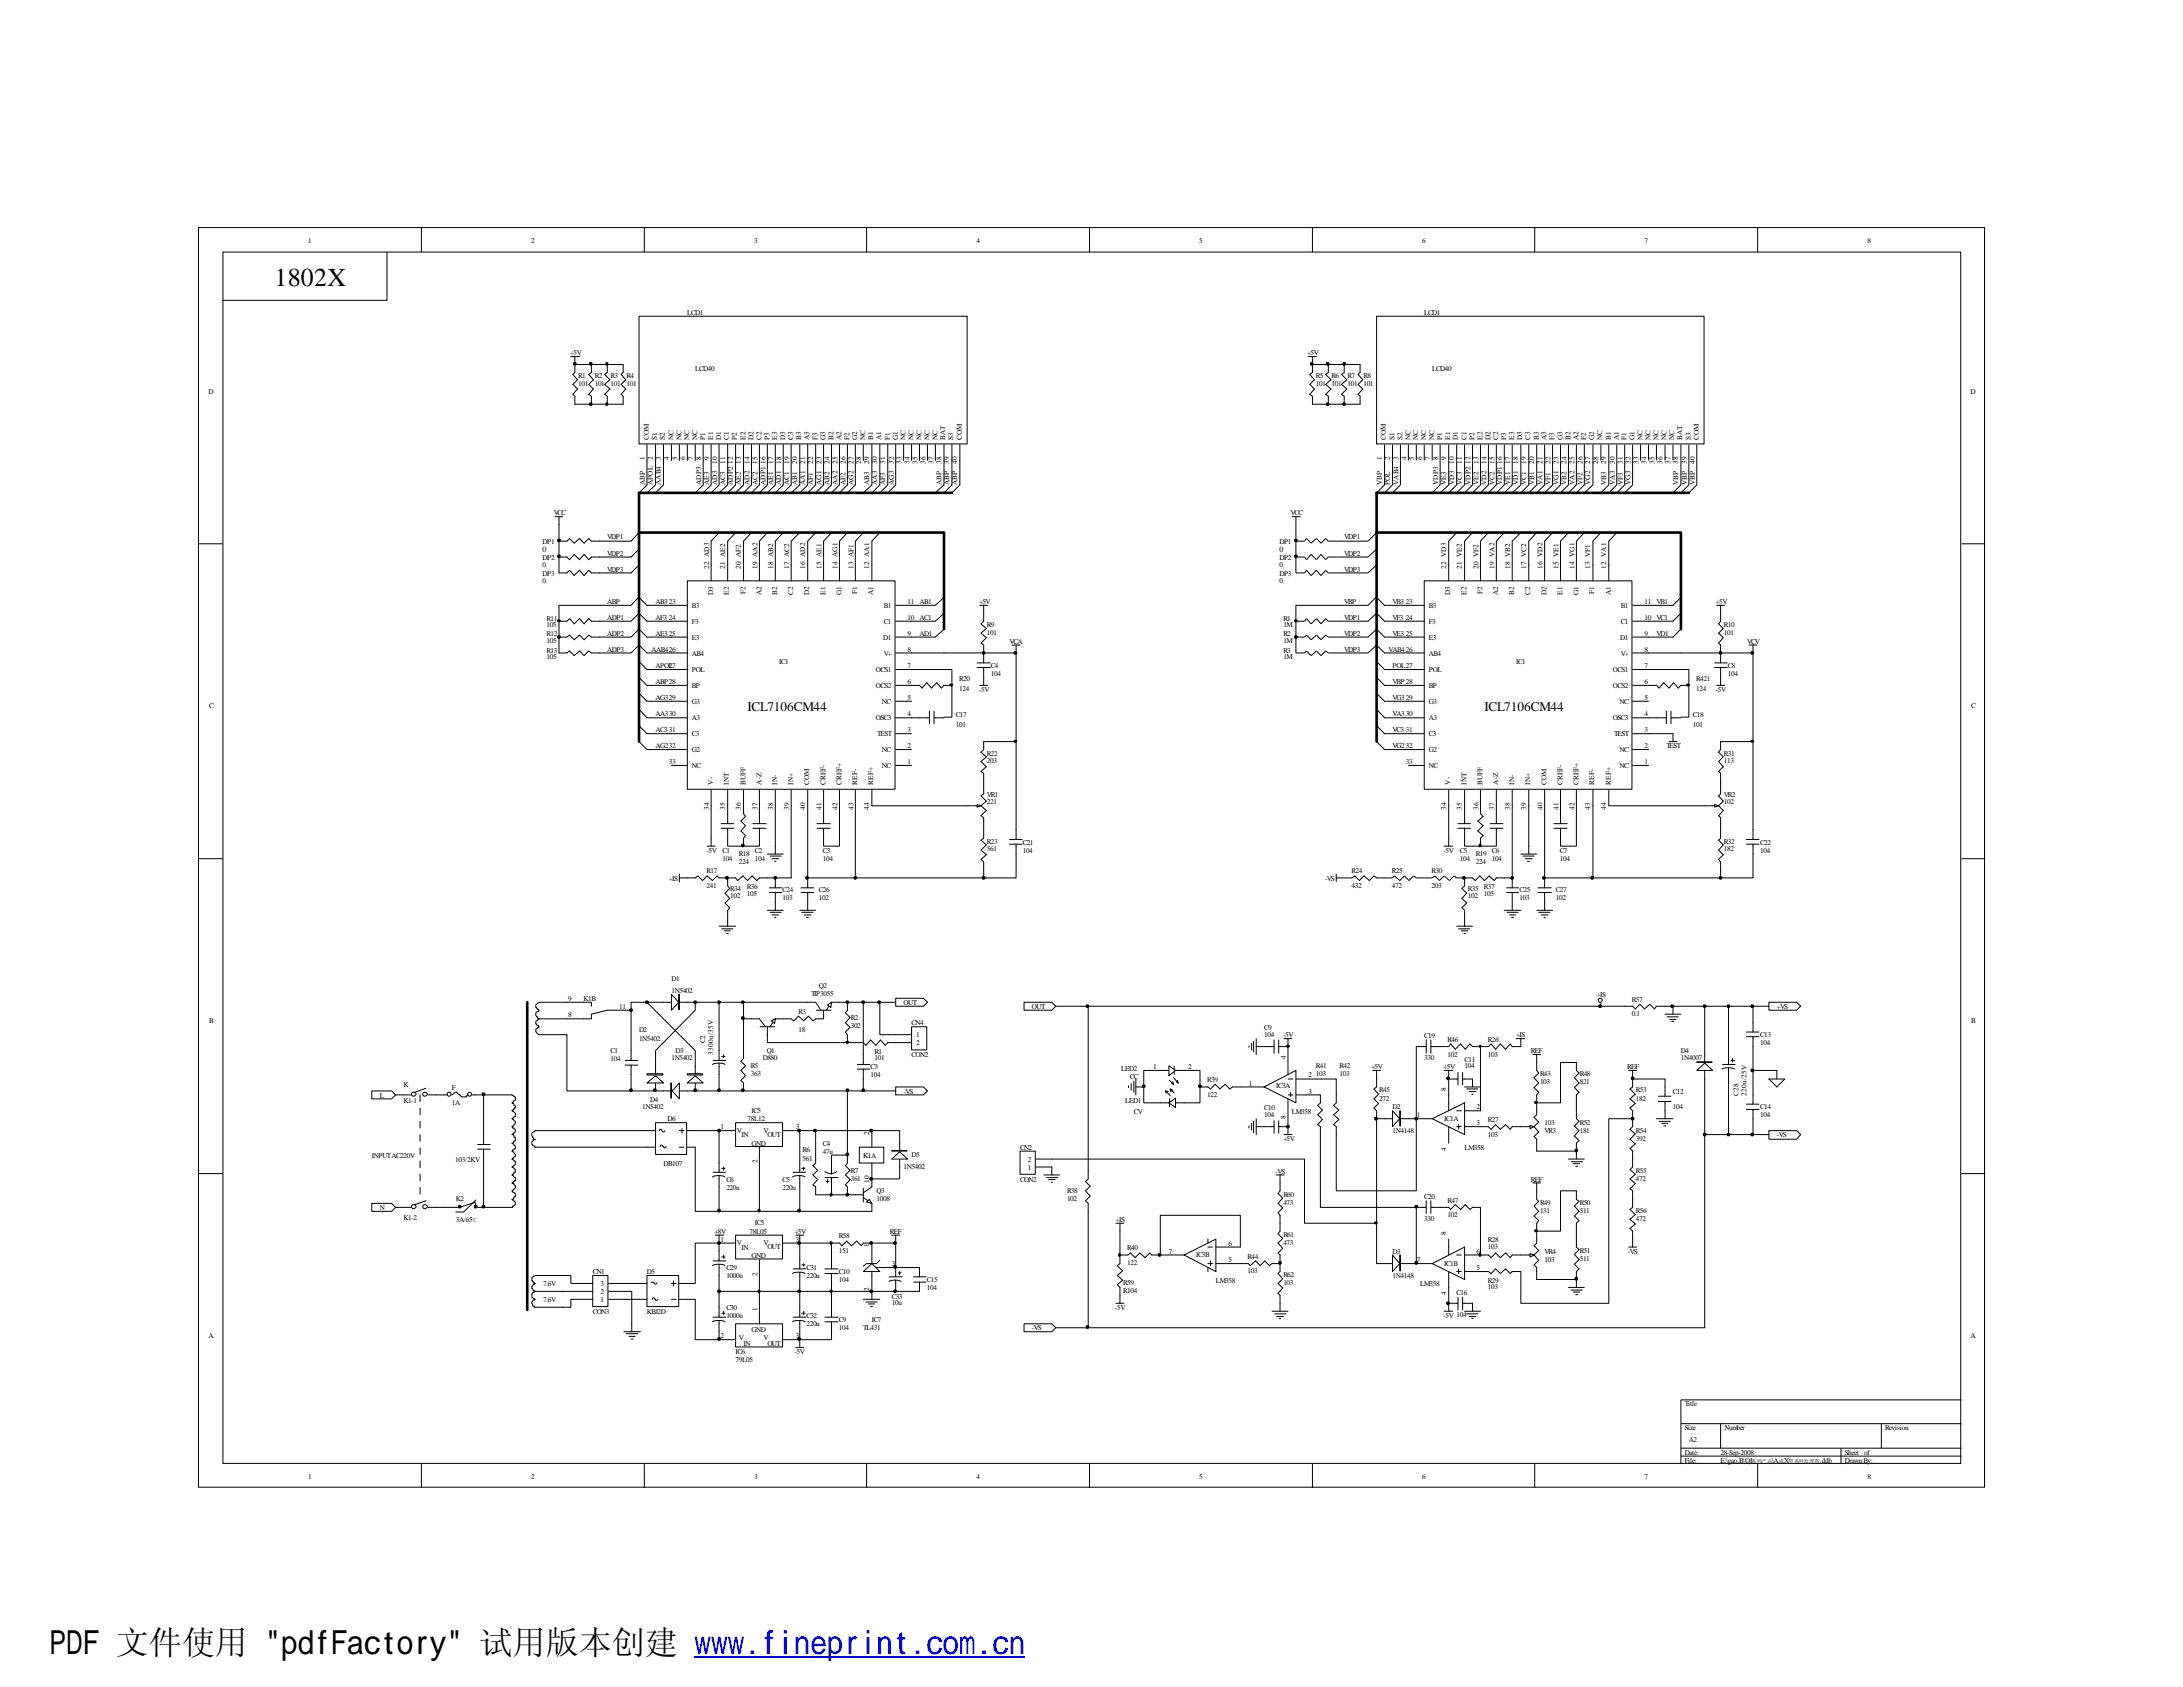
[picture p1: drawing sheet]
<svg xmlns="http://www.w3.org/2000/svg" width="279mm" height="216mm" viewBox="0 0 279 216" stroke-linecap="round" stroke-linejoin="round" font-family="sans-serif">
<defs><g id="words">
<text font-size="4.2" x="6.3" y="211.7">PDF 文件使用 &quot;pdfFactory&quot; 试用版本创建 www.fineprint.com.cn</text>
<text font-size="3.3" x="35.1" y="36.7">1802X</text>
<g font-size="1.7">
<text x="95.7" y="90.9">ICL7106CM44</text>
<text x="190" y="90.9">ICL7106CM44</text>
</g>
<g font-size="1">
<text x="69.4" y="70.6">0</text>
<text x="163.7" y="70.6">0</text>
</g>
<g font-size=".9">
<text x="39.5" y="31.1">1</text>
<text x="68" y="31.1">2</text>
<text x="96.5" y="31.1">3</text>
<text x="125" y="31.1">4</text>
<text x="153.5" y="31.1">5</text>
<text x="182" y="31.1">6</text>
<text x="210.5" y="31.1">7</text>
<text x="239" y="31.1">8</text>
<text x="88" y="40.3">LCD1</text>
<text x="182.3" y="40.3">LCD1</text>
<text x="73" y="45.4">+5V</text>
<text x="89" y="47.5">LCD40</text>
<text x="167.3" y="45.4">+5V</text>
<text x="183.3" y="47.5">LCD40</text>
<text x="26.7" y="50.4">D</text>
<text x="74" y="48.4">R1</text>
<text x="74" y="49.4">101</text>
<text x="76.1" y="48.4">R2</text>
<text x="76.1" y="49.4">101</text>
<text x="78.1" y="48.4">R3</text>
<text x="78.1" y="49.4">101</text>
<text x="80.2" y="48.4">R4</text>
<text x="80.2" y="49.4">101</text>
<text x="168.4" y="48.4">R5</text>
<text x="168.4" y="49.4">101</text>
<text x="170.4" y="48.4">R6</text>
<text x="170.4" y="49.4">101</text>
<text x="172.5" y="48.4">R7</text>
<text x="172.5" y="49.4">101</text>
<text x="174.5" y="48.4">R8</text>
<text x="174.5" y="49.4">101</text>
<text x="252.2" y="50.4">D</text>
<text x="82.5" y="58.9" transform="rotate(-90 82.5 58.9)">1</text>
<text x="83.1" y="56.3" transform="rotate(-90 83.1 56.3)">COM</text>
<text x="83.6" y="58.9" transform="rotate(-90 83.6 58.9)">2</text>
<text x="84.1" y="56.3" transform="rotate(-90 84.1 56.3)">S1</text>
<text x="84.6" y="58.9" transform="rotate(-90 84.6 58.9)">3</text>
<text x="85.1" y="56.3" transform="rotate(-90 85.1 56.3)">S2</text>
<text x="85.6" y="58.9" transform="rotate(-90 85.6 58.9)">4</text>
<text x="86.2" y="56.3" transform="rotate(-90 86.2 56.3)">NC</text>
<text x="86.7" y="58.9" transform="rotate(-90 86.7 58.9)">5</text>
<text x="87.2" y="56.3" transform="rotate(-90 87.2 56.3)">NC</text>
<text x="87.7" y="58.9" transform="rotate(-90 87.7 58.9)">6</text>
<text x="88.2" y="56.3" transform="rotate(-90 88.2 56.3)">NC</text>
<text x="88.7" y="58.9" transform="rotate(-90 88.7 58.9)">7</text>
<text x="89.2" y="56.3" transform="rotate(-90 89.2 56.3)">NC</text>
<text x="89.7" y="58.9" transform="rotate(-90 89.7 58.9)">8</text>
<text x="90.3" y="56.3" transform="rotate(-90 90.3 56.3)">P1</text>
<text x="90.8" y="58.9" transform="rotate(-90 90.8 58.9)">9</text>
<text x="91.3" y="56.3" transform="rotate(-90 91.3 56.3)">E1</text>
<text x="91.8" y="59.4" transform="rotate(-90 91.8 59.4)">10</text>
<text x="92.3" y="56.3" transform="rotate(-90 92.3 56.3)">D1</text>
<text x="92.8" y="59.4" transform="rotate(-90 92.8 59.4)">11</text>
<text x="93.3" y="56.3" transform="rotate(-90 93.3 56.3)">C1</text>
<text x="93.8" y="59.4" transform="rotate(-90 93.8 59.4)">12</text>
<text x="94.3" y="56.3" transform="rotate(-90 94.3 56.3)">P2</text>
<text x="94.8" y="59.4" transform="rotate(-90 94.8 59.4)">13</text>
<text x="95.4" y="56.3" transform="rotate(-90 95.4 56.3)">E2</text>
<text x="95.9" y="59.4" transform="rotate(-90 95.9 59.4)">14</text>
<text x="96.4" y="56.3" transform="rotate(-90 96.4 56.3)">D2</text>
<text x="96.9" y="59.4" transform="rotate(-90 96.9 59.4)">15</text>
<text x="97.5" y="56.3" transform="rotate(-90 97.5 56.3)">C2</text>
<text x="98" y="59.4" transform="rotate(-90 98 59.4)">16</text>
<text x="98.5" y="56.3" transform="rotate(-90 98.5 56.3)">P3</text>
<text x="99" y="59.4" transform="rotate(-90 99 59.4)">17</text>
<text x="99.5" y="56.3" transform="rotate(-90 99.5 56.3)">E3</text>
<text x="100" y="59.4" transform="rotate(-90 100 59.4)">18</text>
<text x="100.5" y="56.3" transform="rotate(-90 100.5 56.3)">D3</text>
<text x="101" y="59.4" transform="rotate(-90 101 59.4)">19</text>
<text x="101.5" y="56.3" transform="rotate(-90 101.5 56.3)">C3</text>
<text x="102" y="59.4" transform="rotate(-90 102 59.4)">20</text>
<text x="102.5" y="56.3" transform="rotate(-90 102.5 56.3)">B3</text>
<text x="103" y="59.4" transform="rotate(-90 103 59.4)">21</text>
<text x="103.5" y="56.3" transform="rotate(-90 103.5 56.3)">A3</text>
<text x="104.1" y="59.4" transform="rotate(-90 104.1 59.4)">22</text>
<text x="104.6" y="56.3" transform="rotate(-90 104.6 56.3)">F3</text>
<text x="105.2" y="59.4" transform="rotate(-90 105.2 59.4)">23</text>
<text x="105.7" y="56.3" transform="rotate(-90 105.7 56.3)">G3</text>
<text x="106.2" y="59.4" transform="rotate(-90 106.2 59.4)">24</text>
<text x="106.7" y="56.3" transform="rotate(-90 106.7 56.3)">B2</text>
<text x="107.2" y="59.4" transform="rotate(-90 107.2 59.4)">25</text>
<text x="107.7" y="56.3" transform="rotate(-90 107.7 56.3)">A2</text>
<text x="108.2" y="59.4" transform="rotate(-90 108.2 59.4)">26</text>
<text x="108.7" y="56.3" transform="rotate(-90 108.7 56.3)">F2</text>
<text x="109.2" y="59.4" transform="rotate(-90 109.2 59.4)">27</text>
<text x="109.7" y="56.3" transform="rotate(-90 109.7 56.3)">G2</text>
<text x="110.2" y="59.4" transform="rotate(-90 110.2 59.4)">28</text>
<text x="110.7" y="56.3" transform="rotate(-90 110.7 56.3)">NC</text>
<text x="111.3" y="59.4" transform="rotate(-90 111.3 59.4)">29</text>
<text x="111.8" y="56.3" transform="rotate(-90 111.8 56.3)">B1</text>
<text x="112.3" y="59.4" transform="rotate(-90 112.3 59.4)">30</text>
<text x="112.8" y="56.3" transform="rotate(-90 112.8 56.3)">A1</text>
<text x="113.3" y="59.4" transform="rotate(-90 113.3 59.4)">31</text>
<text x="113.9" y="56.3" transform="rotate(-90 113.9 56.3)">F1</text>
<text x="114.4" y="59.4" transform="rotate(-90 114.4 59.4)">32</text>
<text x="114.9" y="56.3" transform="rotate(-90 114.9 56.3)">G1</text>
<text x="115.4" y="59.4" transform="rotate(-90 115.4 59.4)">33</text>
<text x="115.9" y="56.3" transform="rotate(-90 115.9 56.3)">NC</text>
<text x="116.4" y="59.4" transform="rotate(-90 116.4 59.4)">34</text>
<text x="116.9" y="56.3" transform="rotate(-90 116.9 56.3)">NC</text>
<text x="117.4" y="59.4" transform="rotate(-90 117.4 59.4)">35</text>
<text x="117.9" y="56.3" transform="rotate(-90 117.9 56.3)">NC</text>
<text x="118.4" y="59.4" transform="rotate(-90 118.4 59.4)">36</text>
<text x="119" y="56.3" transform="rotate(-90 119 56.3)">NC</text>
<text x="119.5" y="59.4" transform="rotate(-90 119.5 59.4)">37</text>
<text x="120" y="56.3" transform="rotate(-90 120 56.3)">NC</text>
<text x="120.5" y="59.4" transform="rotate(-90 120.5 59.4)">38</text>
<text x="121" y="56.3" transform="rotate(-90 121 56.3)">BAT</text>
<text x="121.5" y="59.4" transform="rotate(-90 121.5 59.4)">39</text>
<text x="122" y="56.3" transform="rotate(-90 122 56.3)">S3</text>
<text x="122.5" y="59.4" transform="rotate(-90 122.5 59.4)">40</text>
<text x="123.1" y="56.3" transform="rotate(-90 123.1 56.3)">COM</text>
<text x="176.9" y="58.9" transform="rotate(-90 176.9 58.9)">1</text>
<text x="177.4" y="56.3" transform="rotate(-90 177.4 56.3)">COM</text>
<text x="177.9" y="58.9" transform="rotate(-90 177.9 58.9)">2</text>
<text x="178.5" y="56.3" transform="rotate(-90 178.5 56.3)">S1</text>
<text x="179" y="58.9" transform="rotate(-90 179 58.9)">3</text>
<text x="179.5" y="56.3" transform="rotate(-90 179.5 56.3)">S2</text>
<text x="180" y="58.9" transform="rotate(-90 180 58.9)">4</text>
<text x="180.5" y="56.3" transform="rotate(-90 180.5 56.3)">NC</text>
<text x="181" y="58.9" transform="rotate(-90 181 58.9)">5</text>
<text x="181.5" y="56.3" transform="rotate(-90 181.5 56.3)">NC</text>
<text x="182" y="58.9" transform="rotate(-90 182 58.9)">6</text>
<text x="182.5" y="56.3" transform="rotate(-90 182.5 56.3)">NC</text>
<text x="183" y="58.9" transform="rotate(-90 183 58.9)">7</text>
<text x="183.6" y="56.3" transform="rotate(-90 183.6 56.3)">NC</text>
<text x="184.1" y="58.9" transform="rotate(-90 184.1 58.9)">8</text>
<text x="184.6" y="56.3" transform="rotate(-90 184.6 56.3)">P1</text>
<text x="185.1" y="58.9" transform="rotate(-90 185.1 58.9)">9</text>
<text x="185.6" y="56.3" transform="rotate(-90 185.6 56.3)">E1</text>
<text x="186.1" y="59.4" transform="rotate(-90 186.1 59.4)">10</text>
<text x="186.6" y="56.3" transform="rotate(-90 186.6 56.3)">D1</text>
<text x="187.1" y="59.4" transform="rotate(-90 187.1 59.4)">11</text>
<text x="187.7" y="56.3" transform="rotate(-90 187.7 56.3)">C1</text>
<text x="188.2" y="59.4" transform="rotate(-90 188.2 59.4)">12</text>
<text x="188.7" y="56.3" transform="rotate(-90 188.7 56.3)">P2</text>
<text x="189.2" y="59.4" transform="rotate(-90 189.2 59.4)">13</text>
<text x="189.7" y="56.3" transform="rotate(-90 189.7 56.3)">E2</text>
<text x="190.2" y="59.4" transform="rotate(-90 190.2 59.4)">14</text>
<text x="190.8" y="56.3" transform="rotate(-90 190.8 56.3)">D2</text>
<text x="191.3" y="59.4" transform="rotate(-90 191.3 59.4)">15</text>
<text x="191.8" y="56.3" transform="rotate(-90 191.8 56.3)">C2</text>
<text x="192.3" y="59.4" transform="rotate(-90 192.3 59.4)">16</text>
<text x="192.8" y="56.3" transform="rotate(-90 192.8 56.3)">P3</text>
<text x="193.3" y="59.4" transform="rotate(-90 193.3 59.4)">17</text>
<text x="193.8" y="56.3" transform="rotate(-90 193.8 56.3)">E3</text>
<text x="194.3" y="59.4" transform="rotate(-90 194.3 59.4)">18</text>
<text x="194.8" y="56.3" transform="rotate(-90 194.8 56.3)">D3</text>
<text x="195.3" y="59.4" transform="rotate(-90 195.3 59.4)">19</text>
<text x="195.8" y="56.3" transform="rotate(-90 195.8 56.3)">C3</text>
<text x="196.3" y="59.4" transform="rotate(-90 196.3 59.4)">20</text>
<text x="196.9" y="56.3" transform="rotate(-90 196.9 56.3)">B3</text>
<text x="197.4" y="59.4" transform="rotate(-90 197.4 59.4)">21</text>
<text x="198" y="56.3" transform="rotate(-90 198 56.3)">A3</text>
<text x="198.5" y="59.4" transform="rotate(-90 198.5 59.4)">22</text>
<text x="199" y="56.3" transform="rotate(-90 199 56.3)">F3</text>
<text x="199.5" y="59.4" transform="rotate(-90 199.5 59.4)">23</text>
<text x="200" y="56.3" transform="rotate(-90 200 56.3)">G3</text>
<text x="200.5" y="59.4" transform="rotate(-90 200.5 59.4)">24</text>
<text x="201" y="56.3" transform="rotate(-90 201 56.3)">B2</text>
<text x="201.5" y="59.4" transform="rotate(-90 201.5 59.4)">25</text>
<text x="202" y="56.3" transform="rotate(-90 202 56.3)">A2</text>
<text x="202.5" y="59.4" transform="rotate(-90 202.5 59.4)">26</text>
<text x="203" y="56.3" transform="rotate(-90 203 56.3)">F2</text>
<text x="203.5" y="59.4" transform="rotate(-90 203.5 59.4)">27</text>
<text x="204" y="56.3" transform="rotate(-90 204 56.3)">G2</text>
<text x="204.6" y="59.4" transform="rotate(-90 204.6 59.4)">28</text>
<text x="205.1" y="56.3" transform="rotate(-90 205.1 56.3)">NC</text>
<text x="205.6" y="59.4" transform="rotate(-90 205.6 59.4)">29</text>
<text x="206.2" y="56.3" transform="rotate(-90 206.2 56.3)">B1</text>
<text x="206.7" y="59.4" transform="rotate(-90 206.7 59.4)">30</text>
<text x="207.2" y="56.3" transform="rotate(-90 207.2 56.3)">A1</text>
<text x="207.7" y="59.4" transform="rotate(-90 207.7 59.4)">31</text>
<text x="208.2" y="56.3" transform="rotate(-90 208.2 56.3)">F1</text>
<text x="208.7" y="59.4" transform="rotate(-90 208.7 59.4)">32</text>
<text x="209.2" y="56.3" transform="rotate(-90 209.2 56.3)">G1</text>
<text x="209.7" y="59.4" transform="rotate(-90 209.7 59.4)">33</text>
<text x="210.2" y="56.3" transform="rotate(-90 210.2 56.3)">NC</text>
<text x="210.7" y="59.4" transform="rotate(-90 210.7 59.4)">34</text>
<text x="211.2" y="56.3" transform="rotate(-90 211.2 56.3)">NC</text>
<text x="211.8" y="59.4" transform="rotate(-90 211.8 59.4)">35</text>
<text x="212.3" y="56.3" transform="rotate(-90 212.3 56.3)">NC</text>
<text x="212.8" y="59.4" transform="rotate(-90 212.8 59.4)">36</text>
<text x="213.3" y="56.3" transform="rotate(-90 213.3 56.3)">NC</text>
<text x="213.8" y="59.4" transform="rotate(-90 213.8 59.4)">37</text>
<text x="214.3" y="56.3" transform="rotate(-90 214.3 56.3)">NC</text>
<text x="214.8" y="59.4" transform="rotate(-90 214.8 59.4)">38</text>
<text x="215.3" y="56.3" transform="rotate(-90 215.3 56.3)">BAT</text>
<text x="215.9" y="59.4" transform="rotate(-90 215.9 59.4)">39</text>
<text x="216.4" y="56.3" transform="rotate(-90 216.4 56.3)">S3</text>
<text x="216.9" y="59.4" transform="rotate(-90 216.9 59.4)">40</text>
<text x="217.4" y="56.3" transform="rotate(-90 217.4 56.3)">COM</text>
<text x="70.9" y="66">VCC</text>
<text x="82.5" y="62.1" transform="rotate(-90 82.5 62.1)">ABP</text>
<text x="83.6" y="62.1" transform="rotate(-90 83.6 62.1)">APOL</text>
<text x="84.6" y="62.1" transform="rotate(-90 84.6 62.1)">AAB4</text>
<text x="89.7" y="62.1" transform="rotate(-90 89.7 62.1)">ADP3</text>
<text x="90.8" y="62.1" transform="rotate(-90 90.8 62.1)">AE3</text>
<text x="91.8" y="62.1" transform="rotate(-90 91.8 62.1)">AD3</text>
<text x="92.8" y="62.1" transform="rotate(-90 92.8 62.1)">AC3</text>
<text x="93.8" y="62.1" transform="rotate(-90 93.8 62.1)">ADP2</text>
<text x="94.8" y="62.1" transform="rotate(-90 94.8 62.1)">AE2</text>
<text x="95.9" y="62.1" transform="rotate(-90 95.9 62.1)">AD2</text>
<text x="96.9" y="62.1" transform="rotate(-90 96.9 62.1)">AC2</text>
<text x="98" y="62.1" transform="rotate(-90 98 62.1)">ADP1</text>
<text x="99" y="62.1" transform="rotate(-90 99 62.1)">AE1</text>
<text x="100" y="62.1" transform="rotate(-90 100 62.1)">AD1</text>
<text x="101" y="62.1" transform="rotate(-90 101 62.1)">AC1</text>
<text x="102" y="62.1" transform="rotate(-90 102 62.1)">AB1</text>
<text x="103" y="62.1" transform="rotate(-90 103 62.1)">AA1</text>
<text x="104.1" y="62.1" transform="rotate(-90 104.1 62.1)">AF1</text>
<text x="105.2" y="62.1" transform="rotate(-90 105.2 62.1)">AG1</text>
<text x="106.2" y="62.1" transform="rotate(-90 106.2 62.1)">AB2</text>
<text x="107.2" y="62.1" transform="rotate(-90 107.2 62.1)">AA2</text>
<text x="108.2" y="62.1" transform="rotate(-90 108.2 62.1)">AF2</text>
<text x="109.2" y="62.1" transform="rotate(-90 109.2 62.1)">AG2</text>
<text x="111.3" y="62.1" transform="rotate(-90 111.3 62.1)">AB3</text>
<text x="112.3" y="62.1" transform="rotate(-90 112.3 62.1)">AA3</text>
<text x="113.3" y="62.1" transform="rotate(-90 113.3 62.1)">AF3</text>
<text x="114.4" y="62.1" transform="rotate(-90 114.4 62.1)">AG3</text>
<text x="120.5" y="62.1" transform="rotate(-90 120.5 62.1)">ABP</text>
<text x="121.5" y="62.1" transform="rotate(-90 121.5 62.1)">ABP</text>
<text x="122.5" y="62.1" transform="rotate(-90 122.5 62.1)">ABP</text>
<text x="165.2" y="66">VCC</text>
<text x="176.9" y="62.1" transform="rotate(-90 176.9 62.1)">VBP</text>
<text x="177.9" y="62.1" transform="rotate(-90 177.9 62.1)">POL</text>
<text x="179" y="62.1" transform="rotate(-90 179 62.1)">VAB4</text>
<text x="184.1" y="62.1" transform="rotate(-90 184.1 62.1)">VDP3</text>
<text x="185.1" y="62.1" transform="rotate(-90 185.1 62.1)">VE3</text>
<text x="186.1" y="62.1" transform="rotate(-90 186.1 62.1)">VD3</text>
<text x="187.1" y="62.1" transform="rotate(-90 187.1 62.1)">VC3</text>
<text x="188.2" y="62.1" transform="rotate(-90 188.2 62.1)">VDP2</text>
<text x="189.2" y="62.1" transform="rotate(-90 189.2 62.1)">VE2</text>
<text x="190.2" y="62.1" transform="rotate(-90 190.2 62.1)">VD2</text>
<text x="191.3" y="62.1" transform="rotate(-90 191.3 62.1)">VC2</text>
<text x="192.3" y="62.1" transform="rotate(-90 192.3 62.1)">VDP1</text>
<text x="193.3" y="62.1" transform="rotate(-90 193.3 62.1)">VE1</text>
<text x="194.3" y="62.1" transform="rotate(-90 194.3 62.1)">VD1</text>
<text x="195.3" y="62.1" transform="rotate(-90 195.3 62.1)">VC1</text>
<text x="196.3" y="62.1" transform="rotate(-90 196.3 62.1)">VB1</text>
<text x="197.4" y="62.1" transform="rotate(-90 197.4 62.1)">VA1</text>
<text x="198.5" y="62.1" transform="rotate(-90 198.5 62.1)">VF1</text>
<text x="199.5" y="62.1" transform="rotate(-90 199.5 62.1)">VG1</text>
<text x="200.5" y="62.1" transform="rotate(-90 200.5 62.1)">VB2</text>
<text x="201.5" y="62.1" transform="rotate(-90 201.5 62.1)">VA2</text>
<text x="202.5" y="62.1" transform="rotate(-90 202.5 62.1)">VF2</text>
<text x="203.5" y="62.1" transform="rotate(-90 203.5 62.1)">VG2</text>
<text x="205.6" y="62.1" transform="rotate(-90 205.6 62.1)">VB3</text>
<text x="206.7" y="62.1" transform="rotate(-90 206.7 62.1)">VA3</text>
<text x="207.7" y="62.1" transform="rotate(-90 207.7 62.1)">VF3</text>
<text x="208.7" y="62.1" transform="rotate(-90 208.7 62.1)">VG3</text>
<text x="214.8" y="62.1" transform="rotate(-90 214.8 62.1)">VBP</text>
<text x="215.9" y="62.1" transform="rotate(-90 215.9 62.1)">VBP</text>
<text x="216.9" y="62.1" transform="rotate(-90 216.9 62.1)">VBP</text>
<text x="69.4" y="69.7">DP1</text>
<text x="69.4" y="71.7">DP2</text>
<text x="77.7" y="71.1">VDP2</text>
<text x="77.7" y="69">VDP1</text>
<text x="163.7" y="69.7">DP1</text>
<text x="163.7" y="71.7">DP2</text>
<text x="172" y="71.1">VDP2</text>
<text x="172" y="69">VDP1</text>
<text x="69.4" y="72.6">0</text>
<text x="69.4" y="73.7">DP3</text>
<text x="69.4" y="74.6">0</text>
<text x="77.7" y="73.2">VDP3</text>
<text x="77.7" y="77.3">ABP</text>
<text x="83.9" y="77.3">AB323</text>
<text x="88.6" y="77.8">B3</text>
<text x="90.8" y="72.8" transform="rotate(-90 90.8 72.8)">22 AD3</text>
<text x="91.3" y="76.2" transform="rotate(-90 91.3 76.2)">D3</text>
<text x="92.8" y="72.8" transform="rotate(-90 92.8 72.8)">21 AE2</text>
<text x="93.3" y="76.1" transform="rotate(-90 93.3 76.1)">E2</text>
<text x="94.8" y="72.8" transform="rotate(-90 94.8 72.8)">20 AF2</text>
<text x="95.4" y="76" transform="rotate(-90 95.4 76)">F2</text>
<text x="96.9" y="72.8" transform="rotate(-90 96.9 72.8)">19 AA2</text>
<text x="97.5" y="76.2" transform="rotate(-90 97.5 76.2)">A2</text>
<text x="99" y="72.8" transform="rotate(-90 99 72.8)">18 AB2</text>
<text x="99.5" y="76.1" transform="rotate(-90 99.5 76.1)">B2</text>
<text x="101" y="72.8" transform="rotate(-90 101 72.8)">17 AC2</text>
<text x="101.5" y="76.1" transform="rotate(-90 101.5 76.1)">C2</text>
<text x="103" y="72.8" transform="rotate(-90 103 72.8)">16 AD2</text>
<text x="103.5" y="76.2" transform="rotate(-90 103.5 76.2)">D2</text>
<text x="105.2" y="72.8" transform="rotate(-90 105.2 72.8)">15 AE1</text>
<text x="105.7" y="76.1" transform="rotate(-90 105.7 76.1)">E1</text>
<text x="107.2" y="72.8" transform="rotate(-90 107.2 72.8)">14 AG1</text>
<text x="107.7" y="76.2" transform="rotate(-90 107.7 76.2)">G1</text>
<text x="109.2" y="72.8" transform="rotate(-90 109.2 72.8)">13 AF1</text>
<text x="109.7" y="76" transform="rotate(-90 109.7 76)">F1</text>
<text x="111.3" y="72.8" transform="rotate(-90 111.3 72.8)">12 AA1</text>
<text x="111.8" y="76.2" transform="rotate(-90 111.8 76.2)">A1</text>
<text x="113.1" y="77.8">B1</text>
<text x="116.2" y="77.3">11 AB1</text>
<text x="125.3" y="77.3">+5V</text>
<text x="163.7" y="72.6">0</text>
<text x="163.7" y="73.7">DP3</text>
<text x="163.7" y="74.6">0</text>
<text x="172" y="73.2">VDP3</text>
<text x="172" y="77.3">VBP</text>
<text x="178.2" y="77.3">VB3</text>
<text x="179.9" y="77.3">23</text>
<text x="182.9" y="77.8">B3</text>
<text x="185.1" y="72.8" transform="rotate(-90 185.1 72.8)">22 VD3</text>
<text x="185.6" y="76.2" transform="rotate(-90 185.6 76.2)">D3</text>
<text x="187.1" y="72.8" transform="rotate(-90 187.1 72.8)">21 VE2</text>
<text x="187.7" y="76.1" transform="rotate(-90 187.7 76.1)">E2</text>
<text x="189.2" y="72.8" transform="rotate(-90 189.2 72.8)">20 VF2</text>
<text x="189.7" y="76" transform="rotate(-90 189.7 76)">F2</text>
<text x="191.3" y="72.8" transform="rotate(-90 191.3 72.8)">19 VA2</text>
<text x="191.8" y="76.2" transform="rotate(-90 191.8 76.2)">A2</text>
<text x="193.3" y="72.8" transform="rotate(-90 193.3 72.8)">18 VB2</text>
<text x="193.8" y="76.1" transform="rotate(-90 193.8 76.1)">B2</text>
<text x="195.3" y="72.8" transform="rotate(-90 195.3 72.8)">17 VC2</text>
<text x="195.8" y="76.1" transform="rotate(-90 195.8 76.1)">C2</text>
<text x="197.4" y="72.8" transform="rotate(-90 197.4 72.8)">16 VD2</text>
<text x="198" y="76.2" transform="rotate(-90 198 76.2)">D2</text>
<text x="199.5" y="72.8" transform="rotate(-90 199.5 72.8)">15 VE1</text>
<text x="200" y="76.1" transform="rotate(-90 200 76.1)">E1</text>
<text x="201.5" y="72.8" transform="rotate(-90 201.5 72.8)">14 VG1</text>
<text x="202" y="76.2" transform="rotate(-90 202 76.2)">G1</text>
<text x="203.5" y="72.8" transform="rotate(-90 203.5 72.8)">13 VF1</text>
<text x="204" y="76" transform="rotate(-90 204 76)">F1</text>
<text x="205.6" y="72.8" transform="rotate(-90 205.6 72.8)">12 VA1</text>
<text x="206.2" y="76.2" transform="rotate(-90 206.2 76.2)">A1</text>
<text x="207.4" y="77.8">B1</text>
<text x="210.5" y="77.3">11 VB1</text>
<text x="219.6" y="77.3">+5V</text>
<text x="69.9" y="79.4">R11</text>
<text x="69.9" y="80.3">105</text>
<text x="69.9" y="81.4">R12</text>
<text x="69.9" y="82.3">105</text>
<text x="69.9" y="83.6">R13</text>
<text x="77.7" y="83.4">ADP3</text>
<text x="77.7" y="79.3">ADP1</text>
<text x="77.7" y="81.4">ADP2</text>
<text x="83.4" y="83.4">AAB426</text>
<text x="83.9" y="79.3">AF3</text>
<text x="83.9" y="81.4">AE325</text>
<text x="85.6" y="79.3">24</text>
<text x="88.6" y="79.8">F3</text>
<text x="88.6" y="81.9">E3</text>
<text x="88.6" y="83.9">AB4</text>
<text x="113" y="81.9">D1</text>
<text x="113.1" y="83.9">V+</text>
<text x="113.1" y="79.8">C1</text>
<text x="116.2" y="81.4">9</text>
<text x="116.2" y="83.4">8</text>
<text x="116.2" y="79.3">10 AC1</text>
<text x="117.7" y="81.4">AD1</text>
<text x="126.3" y="80.3">R9</text>
<text x="126.3" y="81.3">101</text>
<text x="129.2" y="82.4">VCA</text>
<text x="164.3" y="79.4">R1</text>
<text x="164.3" y="80.3">1M</text>
<text x="164.3" y="81.4">R2</text>
<text x="164.3" y="82.3">1M</text>
<text x="164.3" y="83.6">R3</text>
<text x="172" y="83.4">VDP3</text>
<text x="172" y="79.3">VDP1</text>
<text x="172" y="81.4">VDP2</text>
<text x="177.7" y="83.4">VAB426</text>
<text x="178.2" y="79.3">VF3</text>
<text x="178.2" y="81.4">VE3</text>
<text x="179.9" y="79.3">24</text>
<text x="179.9" y="81.4">25</text>
<text x="182.9" y="79.8">F3</text>
<text x="182.9" y="81.9">E3</text>
<text x="182.9" y="83.9">AB4</text>
<text x="207.3" y="81.9">D1</text>
<text x="207.4" y="83.9">V+</text>
<text x="207.4" y="79.8">C1</text>
<text x="210.5" y="83.4">8</text>
<text x="210.5" y="81.4">9</text>
<text x="210.5" y="79.3">10 VC1</text>
<text x="212" y="81.4">VD1</text>
<text x="220.6" y="80.3">R10</text>
<text x="220.6" y="81.3">101</text>
<text x="223.6" y="82.4">VCV</text>
<text x="69.9" y="84.3">105</text>
<text x="83.9" y="89.6">AG329</text>
<text x="83.9" y="87.5">ABP28</text>
<text x="83.9" y="85.5">APOL</text>
<text x="85.6" y="85.5">27</text>
<text x="88.6" y="86">POL</text>
<text x="88.6" y="88.1">BP</text>
<text x="99.7" y="85">IC1</text>
<text x="112.1" y="86">OCS1</text>
<text x="112.1" y="88.1">OCS2</text>
<text x="116.2" y="85.5">7</text>
<text x="116.2" y="89.6">5</text>
<text x="116.2" y="87.5">6</text>
<text x="122.8" y="87.1">R20</text>
<text x="122.8" y="88.5">124</text>
<text x="125.3" y="88.6">-5V</text>
<text x="126.8" y="85.5">C4</text>
<text x="126.8" y="86.5">104</text>
<text x="164.3" y="84.3">1M</text>
<text x="178.2" y="89.6">VG329</text>
<text x="178.2" y="87.5">VBP 28</text>
<text x="178.2" y="85.5">POL27</text>
<text x="182.9" y="86">POL</text>
<text x="182.9" y="88.1">BP</text>
<text x="194.1" y="85">IC1</text>
<text x="206.4" y="86">OCS1</text>
<text x="206.4" y="88.1">OCS2</text>
<text x="210.5" y="85.5">7</text>
<text x="210.5" y="89.6">5</text>
<text x="210.5" y="87.5">6</text>
<text x="217.1" y="87.1">R421</text>
<text x="217.1" y="88.5">124</text>
<text x="219.6" y="88.6">-5V</text>
<text x="221.1" y="85.5">C8</text>
<text x="221.1" y="86.5">104</text>
<text x="26.8" y="90.6">C</text>
<text x="83.9" y="91.6">AA330</text>
<text x="83.9" y="93.7">AC331</text>
<text x="83.9" y="95.8">AG232</text>
<text x="88.6" y="90.1">G3</text>
<text x="88.6" y="92.1">A3</text>
<text x="88.6" y="94.2">C3</text>
<text x="112.1" y="92.1">OSC3</text>
<text x="112.3" y="94.2">TEST</text>
<text x="112.9" y="90.1">NC</text>
<text x="116.2" y="95.8">2</text>
<text x="116.2" y="93.7">3</text>
<text x="116.2" y="91.6">4</text>
<text x="122.3" y="91.8">C17</text>
<text x="122.3" y="93">101</text>
<text x="178.2" y="91.6">VA330</text>
<text x="178.2" y="93.7">VC3</text>
<text x="178.2" y="95.8">VG232</text>
<text x="179.9" y="93.7">31</text>
<text x="182.9" y="90.1">G3</text>
<text x="182.9" y="92.1">A3</text>
<text x="182.9" y="94.2">C3</text>
<text x="206.4" y="92.1">OSC3</text>
<text x="206.6" y="94.2">TEST</text>
<text x="207.3" y="90.1">NC</text>
<text x="210.5" y="93.7">3</text>
<text x="210.5" y="95.8">2</text>
<text x="210.5" y="91.6">4</text>
<text x="213.3" y="95.8">TEST</text>
<text x="216.7" y="91.8">C18</text>
<text x="216.7" y="93">101</text>
<text x="252.3" y="90.6">C</text>
<text x="85.6" y="97.8">33</text>
<text x="88.6" y="96.3">G2</text>
<text x="88.6" y="98.3">NC</text>
<text x="91.3" y="100.4" transform="rotate(-90 91.3 100.4)">V-</text>
<text x="93.3" y="100.4" transform="rotate(-90 93.3 100.4)">INT</text>
<text x="95.4" y="100.4" transform="rotate(-90 95.4 100.4)">BUFF</text>
<text x="97.5" y="100.4" transform="rotate(-90 97.5 100.4)">A-Z</text>
<text x="99.5" y="100.4" transform="rotate(-90 99.5 100.4)">IN-</text>
<text x="101.5" y="100.4" transform="rotate(-90 101.5 100.4)">IN+</text>
<text x="103.5" y="100.4" transform="rotate(-90 103.5 100.4)">COM</text>
<text x="105.7" y="100.4" transform="rotate(-90 105.7 100.4)">CREF-</text>
<text x="107.7" y="100.4" transform="rotate(-90 107.7 100.4)">CREF+</text>
<text x="109.7" y="100.4" transform="rotate(-90 109.7 100.4)">REF-</text>
<text x="111.8" y="100.4" transform="rotate(-90 111.8 100.4)">REF+</text>
<text x="112.9" y="96.3">NC</text>
<text x="112.9" y="98.3">NC</text>
<text x="116.2" y="97.8">1</text>
<text x="126.3" y="101.9">VR1</text>
<text x="126.3" y="96.7">R22</text>
<text x="126.3" y="97.7">203</text>
<text x="179.9" y="97.8">33</text>
<text x="182.9" y="96.3">G2</text>
<text x="182.9" y="98.3">NC</text>
<text x="185.6" y="100.4" transform="rotate(-90 185.6 100.4)">V-</text>
<text x="187.7" y="100.4" transform="rotate(-90 187.7 100.4)">INT</text>
<text x="189.7" y="100.4" transform="rotate(-90 189.7 100.4)">BUFF</text>
<text x="191.8" y="100.4" transform="rotate(-90 191.8 100.4)">A-Z</text>
<text x="193.8" y="100.4" transform="rotate(-90 193.8 100.4)">IN-</text>
<text x="195.8" y="100.4" transform="rotate(-90 195.8 100.4)">IN+</text>
<text x="198" y="100.4" transform="rotate(-90 198 100.4)">COM</text>
<text x="200" y="100.4" transform="rotate(-90 200 100.4)">CREF-</text>
<text x="202" y="100.4" transform="rotate(-90 202 100.4)">CREF+</text>
<text x="204" y="100.4" transform="rotate(-90 204 100.4)">REF-</text>
<text x="206.2" y="100.4" transform="rotate(-90 206.2 100.4)">REF+</text>
<text x="207.3" y="96.3">NC</text>
<text x="207.3" y="98.3">NC</text>
<text x="210.5" y="97.8">1</text>
<text x="220.6" y="101.9">VR2</text>
<text x="220.6" y="96.7">R31</text>
<text x="220.6" y="97.7">113</text>
<text x="90.8" y="103.6" transform="rotate(-90 90.8 103.6)">34</text>
<text x="92.8" y="103.6" transform="rotate(-90 92.8 103.6)">35</text>
<text x="94.8" y="103.6" transform="rotate(-90 94.8 103.6)">36</text>
<text x="96.9" y="103.6" transform="rotate(-90 96.9 103.6)">37</text>
<text x="99" y="103.6" transform="rotate(-90 99 103.6)">38</text>
<text x="101" y="103.6" transform="rotate(-90 101 103.6)">39</text>
<text x="103" y="103.6" transform="rotate(-90 103 103.6)">40</text>
<text x="105.2" y="103.6" transform="rotate(-90 105.2 103.6)">41</text>
<text x="107.2" y="103.6" transform="rotate(-90 107.2 103.6)">42</text>
<text x="109.2" y="103.6" transform="rotate(-90 109.2 103.6)">43</text>
<text x="111.3" y="103.6" transform="rotate(-90 111.3 103.6)">44</text>
<text x="126.3" y="103">221</text>
<text x="126.3" y="107.9">R23</text>
<text x="185.1" y="103.6" transform="rotate(-90 185.1 103.6)">34</text>
<text x="187.1" y="103.6" transform="rotate(-90 187.1 103.6)">35</text>
<text x="189.2" y="103.6" transform="rotate(-90 189.2 103.6)">36</text>
<text x="191.3" y="103.6" transform="rotate(-90 191.3 103.6)">37</text>
<text x="193.3" y="103.6" transform="rotate(-90 193.3 103.6)">38</text>
<text x="195.3" y="103.6" transform="rotate(-90 195.3 103.6)">39</text>
<text x="197.4" y="103.6" transform="rotate(-90 197.4 103.6)">40</text>
<text x="199.5" y="103.6" transform="rotate(-90 199.5 103.6)">41</text>
<text x="201.5" y="103.6" transform="rotate(-90 201.5 103.6)">42</text>
<text x="203.5" y="103.6" transform="rotate(-90 203.5 103.6)">43</text>
<text x="205.6" y="103.6" transform="rotate(-90 205.6 103.6)">44</text>
<text x="220.6" y="103">102</text>
<text x="220.6" y="107.9">R32</text>
<text x="85.6" y="112.7">+IS</text>
<text x="90.4" y="109.1">-5V</text>
<text x="90.4" y="111.8">R17</text>
<text x="90.4" y="113.6">241</text>
<text x="92.5" y="109.1">C1</text>
<text x="92.5" y="110.2">104</text>
<text x="94.6" y="109.6">R18</text>
<text x="94.6" y="110.6">224</text>
<text x="95.6" y="113.8">R36</text>
<text x="96.6" y="109.1">C2</text>
<text x="96.6" y="110.2">104</text>
<text x="105.3" y="109.1">C3</text>
<text x="105.3" y="110.2">104</text>
<text x="126.3" y="109">561</text>
<text x="130.9" y="108.1">C21</text>
<text x="130.9" y="109.1">104</text>
<text x="169.6" y="112.7">-VS</text>
<text x="173" y="111.8">R24</text>
<text x="173" y="113.6">432</text>
<text x="178.1" y="111.8">R25</text>
<text x="178.1" y="113.6">472</text>
<text x="183.2" y="111.8">R30</text>
<text x="183.2" y="113.6">203</text>
<text x="184.7" y="109.1">-5V</text>
<text x="186.9" y="109.1">C5</text>
<text x="186.9" y="110.2">104</text>
<text x="188.9" y="109.6">R19</text>
<text x="188.9" y="110.6">224</text>
<text x="189.9" y="113.8">R37</text>
<text x="190.9" y="109.1">C6</text>
<text x="190.9" y="110.2">104</text>
<text x="199.6" y="109.1">C7</text>
<text x="199.6" y="110.2">104</text>
<text x="220.6" y="109">182</text>
<text x="225.3" y="108.1">C22</text>
<text x="225.3" y="109.1">104</text>
<text x="93.5" y="114">R34</text>
<text x="93.5" y="115">102</text>
<text x="95.6" y="114.6">105</text>
<text x="100.2" y="114.2">C24</text>
<text x="100.2" y="115.2">103</text>
<text x="104.8" y="114.2">C26</text>
<text x="104.8" y="115.2">102</text>
<text x="187.9" y="114">R35</text>
<text x="187.9" y="115">102</text>
<text x="189.9" y="114.6">105</text>
<text x="194.5" y="114.2">C25</text>
<text x="194.5" y="115.2">103</text>
<text x="199.1" y="114.2">C27</text>
<text x="199.1" y="115.2">102</text>
<text x="85.9" y="125.6">D1</text>
<text x="26.8" y="130.9">B</text>
<text x="72.7" y="130.1">8</text>
<text x="72.7" y="128.1">9</text>
<text x="74.7" y="128.1">K1B</text>
<text x="79.2" y="129.1">11</text>
<text x="85.9" y="127.1">1N5402</text>
<text x="102.2" y="129.8">R3</text>
<text x="103.8" y="127.5">TIP3055</text>
<text x="104.8" y="126.5">Q2</text>
<text x="108.9" y="130.6">R2</text>
<text x="108.9" y="131.6">302</text>
<text x="115.7" y="128.6">OUT</text>
<text x="116.7" y="131.2">CN4</text>
<text x="132.1" y="129.1">OUT</text>
<text x="161.8" y="131.8">C9</text>
<text x="204.4" y="127.6">+IS</text>
<text x="208.9" y="128.2">R57</text>
<text x="208.9" y="130">0.1</text>
<text x="227.4" y="129.1">+VS</text>
<text x="252.3" y="130.9">B</text>
<text x="78.1" y="134.8">C1</text>
<text x="78.1" y="135.8">104</text>
<text x="81.8" y="132.1">D2</text>
<text x="81.8" y="133.2">1N5402</text>
<text x="85.9" y="135.7">1N5402</text>
<text x="86.4" y="134.7">D3</text>
<text x="90.3" y="133.5" transform="rotate(-90 90.3 133.5)">C2</text>
<text x="91.3" y="135" transform="rotate(-90 91.3 135)">3300u/35V</text>
<text x="96.1" y="136.7">R5</text>
<text x="96.1" y="137.8">363</text>
<text x="97.6" y="135.7">D880</text>
<text x="98.1" y="134.7">Q1</text>
<text x="102.2" y="132.1">18</text>
<text x="111.4" y="136.8">C3</text>
<text x="111.4" y="137.8">104</text>
<text x="111.9" y="134.9">R1</text>
<text x="111.9" y="135.7">101</text>
<text x="116.7" y="135.3">CON2</text>
<text x="117.3" y="132.8">1</text>
<text x="117.3" y="133.8">2</text>
<text x="143.5" y="137.1">LED2</text>
<text x="147.6" y="136.8">1</text>
<text x="152.1" y="136.8">2</text>
<text x="161.8" y="132.7">104</text>
<text x="164.3" y="132.8">-5V</text>
<text x="164.6" y="135.5" transform="rotate(-90 164.6 135.5)">4</text>
<text x="167.5" y="137.8">2</text>
<text x="168.4" y="136.7">R41</text>
<text x="168.4" y="137.8">103</text>
<text x="171.4" y="136.7">R42</text>
<text x="171.4" y="137.8">103</text>
<text x="175.5" y="136.8">+5V</text>
<text x="182.3" y="132.8">C19</text>
<text x="182.3" y="135.7">330</text>
<text x="184.7" y="136.8">+5V</text>
<text x="185.3" y="133.3">R46</text>
<text x="185.3" y="135.2">102</text>
<text x="187.5" y="135.9">C11</text>
<text x="187.5" y="136.7">104</text>
<text x="190.4" y="133.3">R26</text>
<text x="190.4" y="135.2">103</text>
<text x="194.1" y="132.8">+IS</text>
<text x="195.9" y="134.8">REF</text>
<text x="197.1" y="137.8">R43</text>
<text x="202.2" y="137.8">R48</text>
<text x="208.3" y="136.8">REF</text>
<text x="215.1" y="134.7">D4</text>
<text x="215.1" y="135.7">1N4007</text>
<text x="225.3" y="132.8">C13</text>
<text x="225.3" y="133.8">104</text>
<text x="48.6" y="140.5">L</text>
<text x="51.6" y="139.1">K</text>
<text x="51.6" y="141.2">K1-1</text>
<text x="57.8" y="139.5">F</text>
<text x="57.8" y="141.4">1A</text>
<text x="82.2" y="142">1N5402</text>
<text x="83.2" y="141">D4</text>
<text x="85.4" y="143.5">D6</text>
<text x="95.7" y="143.5">78L12</text>
<text x="96.2" y="142.5">IC5</text>
<text x="115.7" y="140">-VS</text>
<text x="144" y="141.2">LED1</text>
<text x="144.6" y="138.1">CC</text>
<text x="145.1" y="142.6">CV</text>
<text x="154.5" y="138.5">R39</text>
<text x="154.5" y="140.4">122</text>
<text x="159.9" y="138.9">1</text>
<text x="161.8" y="142.1">C10</text>
<text x="161.8" y="142.9">104</text>
<text x="163.3" y="139.3">IC3A</text>
<text x="164.6" y="143.2" transform="rotate(-90 164.6 143.2)">8</text>
<text x="165.4" y="142.6">LM358</text>
<text x="167.5" y="140">3</text>
<text x="176.5" y="139.8">R45</text>
<text x="176.5" y="140.9">272</text>
<text x="178.2" y="142">D2</text>
<text x="181.4" y="143">1</text>
<text x="184.8" y="143.5">IC1A</text>
<text x="185.1" y="139.6" transform="rotate(-90 185.1 139.6)">8</text>
<text x="189" y="142">2</text>
<text x="190.4" y="143.6">R27</text>
<text x="197.1" y="138.8">103</text>
<text x="202.2" y="138.8">821</text>
<text x="202.2" y="143.9">R52</text>
<text x="209.4" y="139.8">R53</text>
<text x="209.4" y="140.9">182</text>
<text x="214.1" y="140">C12</text>
<text x="214.1" y="141.9">104</text>
<text x="222.5" y="140.2" transform="rotate(-90 222.5 140.2)">C28</text>
<text x="223.5" y="140.2" transform="rotate(-90 223.5 140.2)">220u/25V</text>
<text x="225.3" y="142">C14</text>
<text x="225.3" y="143">104</text>
<text x="47.6" y="148.2">INPUTAC220V</text>
<text x="58.3" y="148.7">103/2KV</text>
<text x="84.9" y="149.2">DB107</text>
<text x="92.2" y="144.5">1</text>
<text x="94.3" y="144.9">V</text>
<text x="94.9" y="145.5">IN</text>
<text x="96.2" y="146.6">GND</text>
<text x="96.9" y="148.8" transform="rotate(-90 96.9 148.8)">2</text>
<text x="97.7" y="144.9">V</text>
<text x="98.2" y="145.5">OUT</text>
<text x="101.9" y="144.5">3</text>
<text x="102.7" y="147.5">R6</text>
<text x="102.7" y="148.6">561</text>
<text x="105.3" y="146.6">C4</text>
<text x="105.3" y="147.7">47u</text>
<text x="110.5" y="148.2">K1A</text>
<text x="111.3" y="145.2" transform="rotate(-90 111.3 145.2)">2</text>
<text x="115.7" y="149.6">1N5402</text>
<text x="116.7" y="148.1">D5</text>
<text x="130.6" y="147.2">CN2</text>
<text x="131.6" y="149.7">1</text>
<text x="131.6" y="148.7">2</text>
<text x="164.3" y="146">+5V</text>
<text x="178.2" y="145">1N4148</text>
<text x="185.1" y="147.3" transform="rotate(-90 185.1 147.3)">4</text>
<text x="187.5" y="147.2">LM358</text>
<text x="189" y="144">3</text>
<text x="190.4" y="145.5">103</text>
<text x="197.7" y="145">VR3</text>
<text x="197.7" y="144">103</text>
<text x="202.2" y="144.9">181</text>
<text x="209.4" y="144.9">R54</text>
<text x="209.4" y="146">392</text>
<text x="227.4" y="145.5">-VS</text>
<text x="48.6" y="154.9">N</text>
<text x="58.3" y="153.8">K2</text>
<text x="93" y="151.2">C6</text>
<text x="93" y="152.2">220u</text>
<text x="100.2" y="151.2">C5</text>
<text x="100.2" y="152.2">220u</text>
<text x="108.9" y="150.1">R7</text>
<text x="108.9" y="151.1">361</text>
<text x="111.3" y="151.4" transform="rotate(-90 111.3 151.4)">10</text>
<text x="112.2" y="152.7">Q3</text>
<text x="112.2" y="153.7">1008</text>
<text x="130.6" y="151.2">CON2</text>
<text x="136.6" y="152.7">R38</text>
<text x="136.6" y="153.7">102</text>
<text x="163.2" y="150.2">-VS</text>
<text x="164.3" y="153.2">R60</text>
<text x="164.3" y="154.2">473</text>
<text x="182.3" y="153.4">C20</text>
<text x="185.3" y="153.9">R47</text>
<text x="185.3" y="155.8">102</text>
<text x="195.9" y="151.2">REF</text>
<text x="197.1" y="154.2">R49</text>
<text x="197.1" y="155.2">131</text>
<text x="202.2" y="154.2">R50</text>
<text x="202.2" y="155.2">511</text>
<text x="209.4" y="150.1">R55</text>
<text x="209.4" y="151.1">472</text>
<text x="209.4" y="155.2">R56</text>
<text x="51.6" y="156.1">K1-2</text>
<text x="58.3" y="156.4">3A/65</text>
<text x="91.4" y="157.9">+8V</text>
<text x="92.2" y="158.9">1</text>
<text x="94.3" y="159.3">V</text>
<text x="94.9" y="159.9">IN</text>
<text x="95.9" y="157.9">78L05</text>
<text x="96.2" y="161">GND</text>
<text x="96.6" y="156.8">IC5</text>
<text x="97.7" y="159.3">V</text>
<text x="98.2" y="159.9">OUT</text>
<text x="101.7" y="157.9">+5V</text>
<text x="101.9" y="158.9">3</text>
<text x="107.4" y="158.5">R58</text>
<text x="107.4" y="160.4">151</text>
<text x="111.3" y="159.6" transform="rotate(-90 111.3 159.6)">1</text>
<text x="113.9" y="157.9">REF</text>
<text x="142.8" y="156.4">+IS</text>
<text x="144.3" y="160">R40</text>
<text x="144.3" y="161.9">122</text>
<text x="149.6" y="160.4">7</text>
<text x="153.1" y="160.9">IC3B</text>
<text x="157.2" y="161.5">5</text>
<text x="157.2" y="159.4">6</text>
<text x="159.7" y="161.1">R44</text>
<text x="164.3" y="158.3">R61</text>
<text x="164.3" y="159.3">473</text>
<text x="178.2" y="160.4">D3</text>
<text x="181.4" y="161.5">7</text>
<text x="182.3" y="156.3">330</text>
<text x="185.1" y="158.1" transform="rotate(-90 185.1 158.1)">8</text>
<text x="189" y="160.4">6</text>
<text x="190.4" y="159">R28</text>
<text x="190.4" y="159.9">103</text>
<text x="197.7" y="160.4">VR4</text>
<text x="197.7" y="161.5">103</text>
<text x="202.2" y="160.4">R51</text>
<text x="202.2" y="161.4">511</text>
<text x="208.4" y="160.4">-VS</text>
<text x="209.4" y="156.3">472</text>
<text x="69.5" y="164.6">7.6V</text>
<text x="69.5" y="166.6">7.6V</text>
<text x="75.9" y="163.1">CN1</text>
<text x="76.9" y="166.6">1</text>
<text x="76.9" y="165.6">2</text>
<text x="76.9" y="164.6">3</text>
<text x="82.8" y="163.1">D5</text>
<text x="93" y="162.6">C29</text>
<text x="93" y="163.6">1000u</text>
<text x="93" y="167.6">C30</text>
<text x="96.9" y="167.8" transform="rotate(-90 96.9 167.8)">1</text>
<text x="96.9" y="163.2" transform="rotate(-90 96.9 163.2)">2</text>
<text x="103.2" y="162.6">C31</text>
<text x="103.2" y="163.6">220u</text>
<text x="107.4" y="163.1">C10</text>
<text x="107.4" y="164.1">104</text>
<text x="111.3" y="165.3" transform="rotate(-90 111.3 165.3)">2</text>
<text x="114.1" y="162.1">3</text>
<text x="114.1" y="166.2">C33</text>
<text x="114.1" y="167">10u</text>
<text x="118.6" y="164.1">C15</text>
<text x="118.6" y="165.1">104</text>
<text x="142.7" y="167.6">-5V</text>
<text x="143.8" y="164.5">R59</text>
<text x="143.8" y="165.5">R104</text>
<text x="155.6" y="164.2">LM358</text>
<text x="159.7" y="162.9">103</text>
<text x="164.3" y="163.5">R62</text>
<text x="164.3" y="164.5">103</text>
<text x="178.2" y="163.6">1N4148</text>
<text x="181.8" y="164.6">LM358</text>
<text x="184.8" y="162.1">IC1B</text>
<text x="185.1" y="165.8" transform="rotate(-90 185.1 165.8)">4</text>
<text x="186.4" y="165.7">C16</text>
<text x="189" y="162.6">5</text>
<text x="190.4" y="164.2">R29</text>
<text x="190.4" y="165">103</text>
<text x="26.7" y="171.2">A</text>
<text x="75.9" y="168.1">CON3</text>
<text x="82.8" y="168.1">KBJ2D</text>
<text x="92.2" y="171.3">2</text>
<text x="93" y="168.7">1000u</text>
<text x="94.1" y="173.3">IC6</text>
<text x="94.6" y="171.4">V</text>
<text x="95.2" y="172.3">IN</text>
<text x="96.2" y="170.4">GND</text>
<text x="97.7" y="171.4">V</text>
<text x="98.2" y="172.3">OUT</text>
<text x="101.7" y="173.3">-5V</text>
<text x="101.9" y="171.3">3</text>
<text x="103.2" y="168.7">C32</text>
<text x="103.2" y="169.8">220u</text>
<text x="107.4" y="169.2">C9</text>
<text x="107.4" y="170.3">104</text>
<text x="110.5" y="170.3">TL431</text>
<text x="111.6" y="169.2">IC7</text>
<text x="132.1" y="170.3">-VS</text>
<text x="184.7" y="168.7">-5V 104</text>
<text x="252.2" y="171.2">A</text>
<text x="94.1" y="174.3">79L05</text>
<text x="215.6" y="180">Title</text>
<text x="215.6" y="183">Size</text>
<text x="216.2" y="184.6">A2</text>
<text x="220.7" y="183">Number</text>
<text x="241.3" y="183">Revision</text>
<text x="39.5" y="189.2">1</text>
<text x="68" y="189.2">2</text>
<text x="96.5" y="189.2">3</text>
<text x="125" y="189.2">4</text>
<text x="153.5" y="189.2">5</text>
<text x="182" y="189.2">6</text>
<text x="210.5" y="189.2">7</text>
<text x="215.6" y="186.2">Date:</text>
<text x="215.6" y="187.2">File:</text>
<text x="220.2" y="186.2">28-Sep-2008</text>
<text x="220.2" y="187.2">E:\gao.B\QJ</text>
<text x="226.8" y="187.2">\A</text>
<text x="228.3" y="187.2">X</text>
<text x="232.9" y="187.2">.ddb</text>
<text x="236.1" y="186.2">Sheet</text>
<text x="236.1" y="187.2">DrawnBy:</text>
<text x="238.6" y="186.2">of</text>
<text x="239" y="189.2">8</text>
</g>
<g font-size=".7">
<text x="60.5" y="156.4">℃</text>
<text x="224.1" y="187.2">系列产品</text>
<text x="227.7" y="187.2">或</text>
<text x="228.9" y="187.2">型系列原理图</text>
</g>
</g></defs>
<g fill="none" stroke="#000" stroke-width=".13">
<path d="M25.4 29.1h228.6v161.2h-228.6zM28.5 32.3h222.5v155h-222.5zM53.9 29.1v3.2M82.5 29.1v3.2M110.9 29.1v3.2M139.4 29.1v3.2M168 29.1v3.2M196.4 29.1v3.2M225 29.1v3.2M177.2 58.9v3.2l-1 1M178.2 58.9v3.2l-1 1M179.2 58.9v3.2l-1 1"/>
<path d="M186.4 58.9v3.2l-1 1M187.5 58.9v3.2l-1.1 1M188.5 58.9v3.2l-1 1M189.5 58.9v3.2l-1 1M190.5 58.9v3.2l-1 1M191.5 58.9v3.2l-1 1M192.5 58.9v3.2l-1 1M193.5 58.9v3.2l-1 1M196.7 58.9v3.2l-1 1M197.7 58.9v3.2l-1 1M198.7 58.9v3.2l-1 1M199.7 58.9v3.2l-1 1"/>
<path d="M200.7 58.9v3.2l-1 1M201.8 58.9v3.2l-1.1 1M202.8 58.9v3.2l-1 1M203.9 58.9v3.2l-1.1 1M25.4 69.6h3.1M165.4 66.1h1.1M165.9 71.3h1.1l.2 .3 .6-.6 .7 .6 .6-.6 .6 .6 .3-.3h1M165.9 66.1v7.2h1.1l.2-.3 .6 .7 .7-.7 .6 .7 .6-.7 .3 .3h1M165.9 79.5h1.1l.2-.3 .6 .6 .7-.6 .6 .6 .6-.6 .3 .3h1M176.2 68.2l-1.1 1.1h-5.1l-.3-.4-.6 .6-.6-.6-.7 .6-.6-.6-.2 .4h-1.1M251 69.6h3.1M165.9 83.6h1.1l.2-.3 .6 .6 .7-.6 .6 .6 .6-.6 .3 .3h1"/>
<path d="M165.9 81.5h1.1l.2-.2 .6 .6 .7-.6 .6 .6 .6-.6 .3 .2h1M25.4 109.9h3.1M171 111.8v1.1M171 112.4h1M177.2 112.4h1l.3-.3 .7 .6 .5-.6 .6 .6 .6-.6 .4 .3h2l.3-.3 .6 .6 .6-.6 .7 .6 .6-.6 .3 .3h1.1M192.8 114.2h1.6M192.8 113.6h1.6M193.5 112.4v1.2M193.5 114.2v1.3M251 109.9h3.1M158.7 139.1h3.1M161.8 139.1l4.1-2.1v4.1z"/>
<path d="M164.8 138.1h.7M164.8 133.9v3.6M165.2 139.8v.6M165.9 138.1h3.1M25.4 150.2h3.1M164.8 140.1h.7M164.8 140.6v3.6M165.9 140.1h3.1M251 150.2h3.1M251 179.2h-35.9v8.2M53.9 187.4v3M82.5 187.4v3"/>
<path d="M110.9 187.4v3M139.4 187.4v3M168 187.4v3M196.4 187.4v3M215.1 182.2h35.9M215.1 185.3h35.9M215.1 186.4h35.9M220.2 182.2v3.1M225 187.4v3M235.6 185.3v2.1M240.8 182.2v3.1"/>
</g>
<path d="M176.3 40.6h41.8v16.2h-41.8z" fill="#fff"/>
<g fill="none" stroke="#000" stroke-width=".13">
<path d="M176.2 40.5h41.9v16.3h-41.9zM177.2 56.9v2M178.2 56.9v2M179.2 56.9v2M180.3 56.9v2M181.3 56.9v2M182.3 56.9v2M183.3 56.9v2M184.3 56.9v5.2l-1 1M185.4 56.9v5.2l-1.1 1M186.4 56.9v2M187.5 56.9v2"/>
<path d="M188.5 56.9v2M189.5 56.9v2M190.5 56.9v2M191.5 56.9v2M192.5 56.9v2M193.5 56.9v2M194.6 56.9v5.2l-1.1 1M195.7 56.9v5.2l-1.1 1M196.7 56.9v2M197.7 56.9v2M198.7 56.9v2M199.7 56.9v2"/>
<path d="M200.7 56.9v2M201.8 56.9v2M202.8 56.9v2M203.9 56.9v2M204.9 56.9v2M205.9 56.9v5.2l-1 1M206.9 56.9v5.2l-1 1M207.9 56.9v5.2l-1 1M209 56.9v5.2l-1.1 1M210 56.9v2M211 56.9v2M212 56.9v2"/>
<path d="M213.1 56.9v2M214.1 56.9v2M215.1 56.9v5.2l-1 1M216.2 56.9v5.2l-1.1 1M217.2 56.9v2M171 79.5h4.1l1.1-1 1 1h3.1M176.2 76.4l-1.1 1.1h-9.2v6.1M176.2 70.3l-1.1 1h-4.1M176.2 72.3l-1.1 1h-4.1M176.2 76.5l1 1h3.1M186.4 68.2l-1 1.1v3M188.5 68.2l-1 1.1v3"/>
<path d="M190.5 68.2l-1 1.1v3M192.5 68.2l-1 1.1v3M194.6 68.2l-1.1 1.1v3M196.7 68.2l-1 1.1v3M198.7 68.2l-1 1.1v3M200.7 68.2l-1 1.1v3M202.8 68.2l-1 1.1v3M204.9 68.2l-1 1.1v3M206.9 68.2l-1 1.1v3M215.1 78.5l-1 1h-3.1M215.1 76.5l-1 1h-3.1M217.2 62.1l-1 1"/>
<path d="M176.2 80.5l-1.1 1h-4.1M176.2 82.5l-1.1 1.1h-4.1M176.2 90.8l1 1.1h3.1M176.2 86.7l1 1h3.1M176.2 88.7l1 1h3.1M176.2 94.9l1 1h3.1M176.2 92.9l1 1h3.1M177.2 81.5h3.1M211 87.7h1l.3 .4 .6-.7 .7 .7 .6-.7 .6 .7 .3-.4h1.1M211 83.6h4.1M212 91.9h1.3M213.3 91v1.6"/>
<path d="M213.9 91.9h1.2M213.9 91v1.6M215.1 80.5l-1 1h-3.1M172 112.4h1.1l.3-.3 .6 .6 .6-.6 .7 .6 .6-.6 .3 .3h1M184.8 108.3h1.1M185.4 103.1v5.2M186.6 105.4h1.6M186.6 106h1.6M187.5 106v2.3h4v-2.3M187.5 103.1v2.3M187.5 112.4h1l.3 .3 .6-.6 .6 .6 .6-.6 .7 .6 .2-.3h1M189.5 103.1v1l.3 .4-.7 .6 .7 .6-.7 .6 .7 .6-.3 .4v1"/>
<path d="M190.8 105.4h1.6M190.8 106h1.6M191.5 103.1v2.3M197.7 103.1v9.3M198.9 105.4h1.7M198.9 106h1.7M199.7 103.1v2.3M201.8 103.1v5.2h-2.1v-2.3M203.9 103.1v9.3"/>
</g>
<path d="M176.2 63.1h40M215.1 80.5v-12.3h-38.9v26.7" fill="none" stroke="#000" stroke-width=".34"/>
<path d="M182.4 74.4h26.5v26.6h-26.5z" fill="#fff"/>
<g fill="none" stroke="#000" stroke-width=".13">
<path d="M180.3 79.5h2M180.3 77.5h2M182.3 74.3h26.6v26.7h-26.6zM185.4 72.3v2M187.5 72.3v2M189.5 72.3v2M191.5 72.3v2M193.5 72.3v2M195.7 72.3v2M197.7 72.3v2M199.7 72.3v2M201.8 72.3v2"/>
<path d="M203.9 72.3v2M205.9 72.3v2M209 79.5h2M209 77.5h2M219.7 77.5h1M220.2 77.5v1M176.2 82.5l1 1.1h5.1M176.2 80.5l1 1M180.3 85.7h2M180.3 89.7h2M180.3 91.9h2M180.3 93.9h2"/>
<path d="M180.3 95.9h2M180.3 98h2M180.3 81.5h2M180.3 87.7h2M209 85.7h2M209 89.7h2M209 91.9h2M209 93.9h2M209 95.9h2M209 98h2M209 83.6h2M209 81.5h2"/>
<path d="M209 87.7h2M215.1 83.6h5.1M185.4 101.1v2M187.5 101.1v2M189.5 101.1v2M191.5 101.1v2M193.5 101.1v2M195.7 101.1v2M197.7 101.1v2M197.7 112.4h22.5M199.7 101.1v2M201.8 101.1v2"/>
<path d="M203.9 101.1v2M205.9 101.1v2M219.2 103.1h.5M220.2 100.1v1M220.2 105.2v1M220.2 101.6l-.2 .3 .6 .6-.6 .6 .6 .6-.6 .7 .2 .2"/>
</g>
<path d="M219.5 103l.5 .1-.5 .2z" fill-rule="evenodd" fill="#fff" stroke="#000" stroke-width=".13"/>
<g fill="none" stroke="#000" stroke-width=".13">
<path d="M82.8 58.9v3.2l-1 1M83.9 58.9v3.2l-1.1 1M84.9 58.9v3.2l-1 1M92 58.9v3.2l-1 1M93.1 58.9v3.2l-1.1 1M94.1 58.9v3.2l-1 1M95.2 58.9v3.2l-1.1 1M96.2 58.9v3.2l-1 1M97.2 58.9v3.2l-1 1M98.2 58.9v3.2l-1 1M99.2 58.9v3.2l-1 1M102.4 58.9v3.2l-1.1 1"/>
<path d="M103.4 58.9v3.2l-1 1M104.4 58.9v3.2l-1 1M105.4 58.9v3.2l-1 1M106.4 58.9v3.2l-1 1M107.4 58.9v3.2l-1 1M108.5 58.9v3.2l-1.1 1M109.5 58.9v3.2l-1 1M217.2 58.9v3.2M71 66.1h1.1M71.5 71.3h1.1l.3 .3 .6-.6 .7 .6 .6-.6 .6 .6 .3-.3h1M71.5 66.1v7.2h1.1l.3-.3 .6 .7 .7-.7 .6 .7 .6-.7 .3 .3h1M71.5 79.5h1.1l.3-.3 .6 .6 .7-.6 .6 .6 .6-.6 .3 .3h1"/>
<path d="M81.8 68.2l-1 1.1h-5.1l-.3-.4-.6 .6-.6-.6-.7 .6-.6-.6-.3 .4h-1.1M71.5 81.5h1.1l.3-.2 .6 .6 .7-.6 .6 .6 .6-.6 .3 .2h1M71.5 83.6h1.1l.3-.3 .6 .6 .7-.6 .6 .6 .6-.6 .3 .3h1M176.2 84.7l1 1h3.1M211 85.7h5.2v6.1h-1.1M211 91.9h1M211 93.9h3.1v1M213.6 94.9h1M219.5 85.4h1.6M219.5 84.8h1.6M219.7 87.7h1M220.2 84.8v-1.2h4.2v11.3"/>
<path d="M220.2 85.4v2.3M98.5 113.6h1.6M98.5 114.2h1.6M99.2 112.4v1.2M99.2 114.2v1.3M186.4 118.5h2.1M186.7 118.9h1.4M187 119.1h.9M187.4 119.5h.1M187.5 112.4v1l-.4 .3 .6 .6-.6 .7 .6 .6-.6 .6 .4 .3v2M192.5 116.5h2.1M192.9 116.8h1.4"/>
<path d="M193.2 117.1h.8M193.5 117.4h.2M193.5 115.5v1M194.6 109.3h2.1M194.9 109.6h1.4M195.2 109.9h.9M195.5 110.2h.2M195.7 103.1v6.2M196.7 116.5h2M196.8 113.6h1.7M196.8 114.2h1.7M196.9 116.8h1.5"/>
<path d="M197.3 117.1h.8M197.6 117.4h.2M197.7 112.4v1.2M197.7 114.2v2.3M205.9 103.1h13.3M220.2 106.2v1.1l-.2 .2 .6 .6-.6 .7 .6 .6-.6 .6 .2 .3v2.1h4.2v-4.4M220.2 100.1v-1.1l-.2-.3 .6-.6-.6-.6 .6-.6-.6-.6 .2-.4v-1h4.2v12.5M220.2 101.1v.5M220.2 104.6v.6M223.5 107.4h1.6M223.5 108h1.6"/>
</g>
<path d="M176.2 63.1v5.1" fill="none" stroke="#000" stroke-width=".34"/>
<path d="M81.9 40.6h41.9v16.2h-41.9z" fill="#fff"/>
<g fill="none" stroke="#000" stroke-width=".13">
<path d="M81.8 40.5h42v16.3h-42zM82.8 56.9v2M83.9 56.9v2M84.9 56.9v2M85.9 56.9v2M87 56.9v2M88 56.9v2M89 56.9v2M90 56.9v5.2l-1 1M91 56.9v5.2l-1 1M92 56.9v2M93.1 56.9v2"/>
<path d="M94.1 56.9v2M95.2 56.9v2M96.2 56.9v2M97.2 56.9v2M98.2 56.9v2M99.2 56.9v2M100.2 56.9v5.2l-1 1M101.3 56.9v5.2l-1.1 1M102.4 56.9v2M103.4 56.9v2M104.4 56.9v2M105.4 56.9v2"/>
<path d="M106.4 56.9v2M107.4 56.9v2M108.5 56.9v2M109.5 56.9v2M110.5 56.9v2M111.6 56.9v5.2l-1.1 1M112.6 56.9v5.2l-1 1M113.6 56.9v5.2l-1 1M114.6 56.9v5.2l-1 1M115.7 56.9v2M116.7 56.9v2M117.7 56.9v2"/>
<path d="M118.7 56.9v2M119.7 56.9v2M120.8 56.9v5.2l-1.1 1M121.8 56.9v5.2l-1 1M122.9 56.9v2M76.7 79.5h4.1l1-1 1 1h3.1M81.8 76.4l-1 1.1h-9.3v6.1M81.8 70.3l-1 1h-4.1M81.8 72.3l-1 1h-4.1M81.8 76.5l1 1h3.1M92 68.2l-1 1.1v3M94.1 68.2l-1 1.1v3"/>
<path d="M96.2 68.2l-1 1.1v3M98.2 68.2l-1 1.1v3M100.2 68.2l-1 1.1v3M102.4 68.2l-1.1 1.1v3M104.4 68.2l-1 1.1v3M106.4 68.2l-1 1.1v3M108.5 68.2l-1.1 1.1v3M110.5 68.2l-1 1.1v3M112.6 68.2l-1 1.1v3M120.8 78.5l-1.1 1h-3M120.8 76.5l-1.1 1h-3M122.9 62.1l-1.1 1"/>
<path d="M81.8 80.5l-1 1h-4.1M81.8 82.5l-1 1.1h-4.1M81.8 90.8l1 1.1h3.1M81.8 86.7l1 1h3.1M81.8 88.7l1 1h3.1M81.8 94.9l1 1h3.1M81.8 92.9l1 1h3.1M82.8 81.5h3.1M116.7 87.7h1l.3 .4 .6-.7 .6 .7 .7-.7 .6 .7 .3-.4h1M116.7 83.6h4.1M117.7 91.9h1.3M119 91v1.6"/>
<path d="M119.5 91.9h1.3M119.5 91v1.6M120.8 80.5l-1.1 1h-3M90.5 108.3h1M91 103.1v5.2M92.3 105.4h1.6M92.3 106h1.6M93.1 106v2.3h4.1v-2.3M93.1 103.1v2.3M93.1 112.4h1l.3 .3 .7-.6 .6 .6 .6-.6 .6 .6 .3-.3h1M95.2 103.1v1l.2 .4-.6 .6 .6 .6-.6 .6 .6 .6-.2 .4v1M96.4 105.4h1.6"/>
<path d="M96.4 106h1.6M97.2 103.1v2.3M103.4 103.1v9.3M104.6 105.4h1.7M104.6 106h1.7M105.4 103.1v2.3M107.4 103.1v5.2h-2v-2.3M109.5 103.1v9.3"/>
</g>
<path d="M81.8 63.1h40M120.8 80.5v-12.3h-39v26.7" fill="none" stroke="#000" stroke-width=".34"/>
<path d="M88.1 74.4h26.5v26.6h-26.5z" fill="#fff"/>
<g fill="none" stroke="#000" stroke-width=".13">
<path d="M85.9 79.5h2.1M85.9 77.5h2.1M88 74.3h26.6v26.7h-26.6zM91 72.3v2M93.1 72.3v2M95.2 72.3v2M97.2 72.3v2M99.2 72.3v2M101.3 72.3v2M103.4 72.3v2M105.4 72.3v2M107.4 72.3v2"/>
<path d="M109.5 72.3v2M111.6 72.3v2M114.6 79.5h2.1M114.6 77.5h2.1M125.4 77.5h1M125.9 77.5v1M81.8 82.5l1 1.1h5.2M81.8 80.5l1 1M85.9 85.7h2.1M85.9 89.7h2.1M85.9 91.9h2.1M85.9 93.9h2.1"/>
<path d="M85.9 95.9h2.1M85.9 98h2.1M85.9 81.5h2.1M85.9 87.7h2.1M114.6 85.7h2.1M114.6 89.7h2.1M114.6 91.9h2.1M114.6 93.9h2.1M114.6 95.9h2.1M114.6 98h2.1M114.6 83.6h2.1M114.6 81.5h2.1"/>
<path d="M114.6 87.7h2.1M120.8 83.6h5.1M91 101.1v2M93.1 101.1v2M95.2 101.1v2M97.2 101.1v2M99.2 101.1v2M101.3 101.1v11.3h-3.1M103.4 101.1v2M103.4 112.4h22.5M105.4 101.1v2M107.4 101.1v2"/>
<path d="M109.5 101.1v2M111.6 101.1v2M124.9 103.1h.5M125.9 100.1v1M125.9 105.2v1M125.9 101.6l-.3 .3 .6 .6-.6 .6 .6 .6-.6 .7 .3 .2"/>
</g>
<path d="M125.1 103l.5 .1-.5 .2z" fill-rule="evenodd" fill="#fff" stroke="#000" stroke-width=".13"/>
<g fill="none" stroke="#000" stroke-width=".13">
<path d="M73.1 45.6h1.1M73.6 45.6v2.1l-.3 .2 .6 .7-.6 .6 .6 .6-.6 .7 .3 .2v1h6.2v-1l-.3-.2 .6-.7-.6-.6 .6-.6-.6-.7 .3-.2v-1h-6.2M75.7 46.7v1l-.3 .2 .5 .7-.5 .6 .5 .6-.5 .7 .3 .2v1M77.7 46.7v1l-.3 .2 .7 .7-.7 .6 .7 .6-.7 .7 .3 .2v1M122.9 58.9v3.2M167.5 45.6h1M168 45.6v2.1l-.4 .2 .6 .7-.6 .6 .6 .6-.6 .7 .4 .2v1h6.1v-1l-.3-.2 .6-.7-.6-.6 .6-.6-.6-.7 .3-.2v-1h-6.1M170 46.7v1l-.3 .2 .6 .7-.6 .6 .6 .6-.6 .7 .3 .2v1M172 46.7v1l-.3 .2 .7 .7-.7 .6 .7 .6-.7 .7 .3 .2v1M125.9 78.5v1l-.3 .3 .6 .6-.6 .6 .6 .6-.6 .7 .3 .2v2.3M220.2 78.5v1l-.2 .3 .6 .6-.6 .6 .6 .6-.6 .7 .2 .2v1.1M81.8 84.7l1 1h3.1"/>
<path d="M116.7 85.7h5.1v6.1h-1M116.7 91.9h1M125.1 85.4h1.6M125.1 84.8h1.6M125.4 87.7h1M125.9 83.6h4.1v11.3M125.9 85.4v2.3M129.5 82.5h1.1M130 82.5v1.1M223.9 82.5h1M224.4 82.5v1.1M87 112.4h2l.3-.3 .6 .6 .6-.6 .7 .6 .6-.6 .2 .3h1.1v1l.3 .3-.6 .6 .6 .7-.6 .6 .6 .6-.3 .3v2"/>
<path d="M87 111.8v1.1M92 118.5h2.1M92.4 118.9h1.4M92.7 119.1h.8M93 119.5h.2M98.2 116.5h2M98.2 109.3h2M98.6 116.8h1.4M98.6 109.6h1.4M98.8 117.1h.9M98.8 109.9h.9M99.1 117.4h.2"/>
<path d="M99.1 110.2h.2M99.2 103.1v6.2M99.2 115.5v1M102.4 116.5h2M102.5 113.6h1.6M102.5 114.2h1.6M102.6 116.8h1.5M103 117.1h.8M103.2 117.4h.3M103.4 112.4v1.2M103.4 114.2v2.3M111.6 103.1h13.3"/>
<path d="M125.9 106.2v1.1l-.3 .2 .6 .6-.6 .7 .6 .6-.6 .6 .3 .3v2.1h4.1v-4.4M125.9 100.1v-1.1l-.3-.3 .6-.6-.6-.6 .6-.6-.6-.6 .3-.4v-1h4.1v12.5M125.9 101.1v.5M125.9 104.6v.6M129.2 107.4h1.6M129.2 108h1.6M193.5 103.1v9.3h-1M135.1 128.8h72.8M154.6 159.6h.6M154.6 158.6v.5M155.6 159.6h3.1M148.5 160.6h3.1"/>
<path d="M151.6 160.6l4-2v4.1zM154.6 161.7h.6M154.6 162.2v.5M154.9 161.4v.6M155.6 161.7h3.1"/>
</g>
<path d="M81.8 63.1v5.1" fill="none" stroke="#000" stroke-width=".34"/>
<g fill="#fff" stroke="#000" stroke-width=".13">
<path d="M131.1 128.3h3.5l.5 .5-.5 .5h-3.5z" fill-rule="evenodd"/>
<path d="M131.1 169.4h3.5l.5 .5-.5 .5h-3.5z" fill-rule="evenodd"/>
<path d="M226.4 144.7h3.6l.5 .5-.5 .6h-3.6z" fill-rule="evenodd"/>
<path d="M226.4 128.3h3.6l.5 .5-.5 .5h-3.6z" fill-rule="evenodd"/>
</g>
<g fill="none" stroke="#000" stroke-width=".13">
<path d="M218.2 135v1M218.2 137v1.1M220.4 136.8l.2-.1h.6l.8 .1M220.5 136.2h1.6M221.2 128.8v7.4M221.2 136.7v8.5M221.6 135.7h.4M221.7 135.5v.4M223.5 132.7h1.6M223.5 132.1h1.6M224.4 130.9v1.2M224.4 132.7v8.6"/>
<path d="M224.4 137h3v1.1M226.4 138.1h2l-1 1zM223.5 142h1.6M223.5 141.3h1.6M224.4 142v1.2"/>
</g>
<path d="M217.2 137l1-.9 1 .9z" fill-rule="evenodd" fill="#fff" stroke="#000" stroke-width=".13"/>
<g fill="none" stroke="#000" stroke-width=".13">
<path d="M184.3 133.9h1.1l.3-.3 .6 .7 .6-.7 .6 .7 .6-.7 .4 .3h2l.3-.3 .6 .7 .6-.7 .7 .7 .6-.7 .2 .3h1.1M207.9 128.8h1.1l.3 .3 .6-.6 .6 .6 .7-.6 .6 .6 .2-.3h14.4M208.4 137h1.1M209 138.1h4.1v2.2M209 137v2.1l-.4 .3 .7 .6-.7 .6 .7 .6-.7 .6 .4 .4v2l-.4 .3 .7 .6-.7 .7 .7 .6-.7 .6 .4 .3v2.1l-.4 .3 .7 .6-.7 .6 .7 .6-.7 .6 .4 .3v2.1l-.4 .3 .7 .6-.7 .6 .7 .6-.7 .6 .4 .4v2M217.2 135.9h1.9v.1h-1.9zM218.2 128.8v6.2M218.2 138.1v7.1M189.5 144.2h1l.3 .3 .6-.6 .6 .6 .7-.6 .6 .6 .2-.3h1.1M196.7 152.4v1.1l.2 .3-.6 .5 .6 .7-.6 .6 .6 .6-.2 .3v2.1M196.7 159.1l-.4 .3 .6 .6-.6 .6 .6 .7-.6 .6 .4 .3M201.8 152.4v1.1l.3 .3-.6 .5 .6 .7-.6 .6 .6 .6-.3 .3v1.1"/>
<path d="M201.8 158.6v1l.3 .3-.6 .6 .6 .7-.6 .6 .6 .6-.3 .3v1M208.4 159.6h1.1M212 143.2h2.1M212.3 141h1.6M212.3 140.3h1.6M212.3 143.5h1.5M212.7 143.8h.7M212.9 144.1h.3M213.1 141v2.2M226.4 145.2h-8.2v24.7M158.7 161.7h1.1l.2 .3 .7-.6 .6 .6 .6-.6 .6 .6 .3-.3h1M189.5 162.7h1l.3 .3 .6-.6 .6 .6 .7-.6 .6 .6 .2-.3h1.1"/>
<path d="M189.5 160.6h1l.3 .4 .6-.6 .6 .6 .7-.6 .6 .6 .2-.4h1.1M195.7 160.6h.5M196.7 162.7v1"/>
</g>
<path d="M195.8 160.4l.5 .2-.5 .3z" fill-rule="evenodd" fill="#fff" stroke="#000" stroke-width=".13"/>
<g fill="none" stroke="#000" stroke-width=".13">
<path d="M196.7 136v1l.2 .3-.6 .6 .6 .7-.6 .6 .6 .6-.2 .3v2.1M201.8 136v1l.3 .3-.6 .6 .6 .7-.6 .6 .6 .6-.3 .3v1M195.7 144.2h.5M196.2 151.4h1M196.7 146.3v1M196.7 151.4v1M196.7 158.6v.5M196.7 142.7l-.4 .3 .6 .6-.6 .6 .6 .7-.6 .6 .4 .3M201.8 152.4h-2.1v5.2h-3M201.8 142.2v1l.3 .3-.6 .6 .6 .6-.6 .7 .6 .6-.3 .3v1M201.8 157.6v1M194.6 160.6h1.1"/>
<path d="M196.7 162.2v.5M196.7 163.7h5.1v1.1M200.7 164.8h2.1M201.1 165.1h1.4M201.3 165.4h.9M201.7 165.7h.2"/>
</g>
<path d="M195.8 144l.5 .2-.5 .2z" fill-rule="evenodd" fill="#fff" stroke="#000" stroke-width=".13"/>
<g fill="none" stroke="#000" stroke-width=".13">
<path d="M175.7 137h1M176.2 137v2.1l-.3 .3 .5 .6-.5 .6 .5 .6-.5 .6 .3 .4v1M181.3 133.9h1.2M182.5 133.1v1.7M183.1 133.9h1.2M183.1 133.1v1.7M189.5 133.9v8.3M194.1 132.9h1.1M194.6 132.9v1M196.2 135h1M196.7 135v1M201.8 136h-2.1v5.1h-3"/>
<path d="M178.2 143.2h-2v18.5h1M179.2 143.2h1.1M194.6 144.2h1.1M196.7 142.2v.5M196.7 145.8v.5M196.7 147.3h5.1v1M200.7 148.3h2.1M201.1 148.7h1.4M201.3 148.9h.9M201.7 149.3h.2M201.8 141.1v1.1M184.8 167.8h1.1"/>
<path d="M186.6 166.8h-1.2v1M186.6 166v1.6M187.2 166.8h1.3v1M187.2 166v1.6M187.5 167.8h2M187.7 168.1h1.4M188 168.5h.9M188.4 168.7h.2"/>
</g>
<path d="M178.2 142.2l1 1-1 1z" fill-rule="evenodd" fill="#fff" stroke="#000" stroke-width=".13"/>
<path d="M179.2 142.2v1.9zM177.2 161.7h1M179.2 161.7h1.1" fill="none" stroke="#000" stroke-width=".13"/>
<path d="M178.2 160.6l1 1.1-1 1z" fill-rule="evenodd" fill="#fff" stroke="#000" stroke-width=".13"/>
<g fill="none" stroke="#000" stroke-width=".13">
<path d="M142.8 156.5h1M143.3 156.5v5.2l-.3 .3 .7 .6-.7 .6 .7 .6-.7 .6 .3 .4v2M158.7 159.6v-4.1h-10.2v5.1h-1.1l-.2-.2-.6 .6-.7-.6-.6 .6-.6-.6-.3 .2h-1.1M163.3 150.4h1M163.8 150.4v2l-.2 .3 .6 .6-.6 .7 .6 .6-.6 .6 .2 .3v2.1l-.2 .3 .6 .6-.6 .6 .6 .7-.6 .6 .2 .2v2.1l-.2 .3 .6 .7-.6 .6 .6 .5-.6 .7 .2 .3v2M169 140.1v1l-.3 .4 .5 .6-.5 .6 .5 .6-.5 .6 .3 .3v1M171 140.1v1l-.3 .4 .7 .6-.7 .6 .7 .6-.7 .6 .3 .3v1M180.3 143.2h1M142.8 166.8h1M162.8 167.8h2M163.2 168.1h1.4M163.4 168.5h.9"/>
<path d="M163.7 168.7h.2M179.2 160.6v2zM180.3 161.7h1"/>
</g>
<path d="M130.6 147.4h1.9v2.9h-1.9z" fill="#fff"/>
<g fill="none" stroke="#000" stroke-width=".13">
<path d="M144.4 138.9v.3M144.8 138.7v.8M145.1 138.3v1.5M145.4 139.1h1M145.4 138.1v2M148.5 137h-2.1v4.1h2.1M149.5 137h1M149.7 138.3l.5 .5-.1-.4M149.9 138.7l.3 .1M150.2 137.9l.6 .7M150.3 136.5v1M150.5 138.4l.3 .2"/>
<path d="M150.7 138.3l.1 .3M151.6 137h2v4.1h-2M153.6 139.1h1l.3 .3 .6-.6 .6 .6 .7-.6 .6 .6 .3-.3h1M169 138.1h2v2M181.3 133.9v18.5h-10.3v-7.2M184.8 137h1.1M185.4 137v5.2M185.4 138.1h1.2M186.6 137.2v1.7M187.2 138.1h1.3v1M187.2 137.2v1.7M187.5 139.1h2"/>
<path d="M187.7 139.4h1.4M188 139.7h.9M130.6 147.3h1.9v3h-1.9zM132.6 149.4h2v1M132.6 148.3h2M133.6 150.4h2M133.9 150.7h1.5M134.2 151h.8M134.5 151.3h.2M169 145.2v9.3h12.3M181.3 154.5h1.2M181.3 143.2h2"/>
<path d="M181.3 154.5v7.2h2M182.5 153.7v1.6M183.1 154.5h2.3l.3 .3 .6-.6 .6 .6 .6-.6 .6 .6 .4-.3h1v6.1h-2M183.1 153.7v1.6M183.3 143.2l4.2-2.1v4.1zM185.4 144.2v2.1M185.4 158.6v2M186.4 142.2h.6M186.4 144.2h.6M186.7 143.9v.6M187.5 142.2h2M187.5 144.2h2"/>
<path d="M188.4 140h.2M183.3 161.7l4.2-2.1v4.1zM185.4 162.7v4.1M186.4 160.6h.6M186.4 162.7h.6M186.7 162.4v.6M187.5 162.7h2"/>
</g>
<path d="M149.6 136.4l.9 .6-.9 .7z" fill-rule="evenodd" fill="#fff" stroke="#000" stroke-width=".13"/>
<path d="M148.5 137h1M149.2 139.6l.6 .6M149.2 139.6l.3 .1M149.2 139.6l.1 .3M149.8 139.4l.3 .1M149.9 139.7l-.1-.3 .5 .5M150.5 137h1.1M149.5 141.1h1M149.7 140.6v1" fill="none" stroke="#000" stroke-width=".13"/>
<path d="M149.6 141.1l.9-.6v1.2z" fill-rule="evenodd" fill="#fff" stroke="#000" stroke-width=".13"/>
<g fill="none" stroke="#000" stroke-width=".13">
<path d="M49.5 32.3v6.1h-21M91.2 136.2l.2-.1h.6l.8 .1M91.3 135.7h1.6M92 134.5v1.2M92 136.1v1.4M92.4 135.2h.4M92.6 135v.4M103.4 128.3h1l.7 1M104.5 129.3h1.8M105.4 129.3v1.1M107.4 128.3h-1l-.7 1M139.3 128.8v22.1l-.4 .3 .6 .6-.6 .6 .6 .7-.6 .6 .4 .3v15.9"/>
<path d="M159.9 133.9v.1M160.2 133.5v.9M160.4 133.3v1.3M160.8 132.9v2.1M160.8 133.9h2.3M163.1 133.1v1.7M163.7 133.1v1.7M164.3 132.9h1.1M164.8 132.9v1h-1.1M204.7 127.8h.3l.1 .2-.3 .3-.2-.1v-.2zM204.9 128.4v.4M213.1 129.8h2"/>
<path d="M213.4 130.1h1.4M213.7 130.5h.8M214 130.7h.2M214.1 128.8v1M224.4 128.8v2.1M134.6 148.3h32.4v8.2h9.2M148.5 141.1h1M150.5 141.1h1.1M159.9 144.1v.3M160.2 143.8v.8M160.4 143.5v1.4M160.8 144.2h2.3"/>
<path d="M160.8 143.2v2M163.1 143.4v1.6M163.7 144.2h1.1v1M163.7 143.4v1.6M164.3 145.2h1.1M209 143.2h-3.1v23.6h-11.3v-4.1M224.4 143.2v2M135.1 169.9h83.1"/>
</g>
<g fill="#000" stroke="#000" stroke-width=".13">
<path d="M73.4 46.4h.3v.3h-.3z" fill-rule="evenodd"/>
<path d="M75.5 51.6h.2v.2h-.2z" fill-rule="evenodd"/>
<path d="M75.5 46.4h.2v.3h-.2z" fill-rule="evenodd"/>
<path d="M77.6 51.6h.2v.2h-.2z" fill-rule="evenodd"/>
<path d="M77.6 46.4h.2v.2l-.2 .1z" fill-rule="evenodd"/>
<path d="M167.7 46.4h.3v.3h-.3z" fill-rule="evenodd"/>
<path d="M169.8 51.6h.2v.2h-.2z" fill-rule="evenodd"/>
<path d="M169.8 46.4h.2v.3h-.2z" fill-rule="evenodd"/>
<path d="M171.9 51.6h.3v.2h-.3z" fill-rule="evenodd"/>
<path d="M171.9 46.4h.3v.3h-.3z" fill-rule="evenodd"/>
<path d="M71.4 69h.3v.3h-.3z" fill-rule="evenodd"/>
<path d="M71.4 71.1h.3v.2h-.3z" fill-rule="evenodd"/>
<path d="M71.4 79.3l.3 .1-.2 .2-.1-.1z" fill-rule="evenodd"/>
<path d="M165.7 69h.3v.3h-.3z" fill-rule="evenodd"/>
<path d="M165.7 71.1h.3v.2h-.3z" fill-rule="evenodd"/>
<path d="M165.7 79.3l.3 .1-.1 .2-.2-.1z" fill-rule="evenodd"/>
<path d="M71.4 81.4h.3v.3h-.3z" fill-rule="evenodd"/>
<path d="M121.6 87.6h.3l-.1 .2-.2-.1z" fill-rule="evenodd"/>
<path d="M125.8 83.4h.2v.3h-.2z" fill-rule="evenodd"/>
<path d="M129.8 94.8h.3v.1h-.3z" fill-rule="evenodd"/>
<path d="M129.8 83.4h.3v.3h-.3z" fill-rule="evenodd"/>
<path d="M165.7 81.4h.3v.3h-.3z" fill-rule="evenodd"/>
<path d="M215.9 87.6h.3l-.1 .2-.2-.1z" fill-rule="evenodd"/>
<path d="M220.1 83.4h.2v.3h-.2z" fill-rule="evenodd"/>
<path d="M224.1 94.8h.3v.1h-.3z" fill-rule="evenodd"/>
<path d="M224.1 83.4h.3v.3h-.3z" fill-rule="evenodd"/>
<path d="M92.9 112.2h.3v.3h-.3z" fill-rule="evenodd"/>
<path d="M94.9 108.1h.3v.2h-.3z" fill-rule="evenodd"/>
<path d="M99.1 112.2h.2v.3h-.2z" fill-rule="evenodd"/>
<path d="M103.1 112.2h.3v.3h-.3z" fill-rule="evenodd"/>
<path d="M109.3 112.2h.3v.3h-.3z" fill-rule="evenodd"/>
<path d="M125.8 112.2h.2v.3h-.2z" fill-rule="evenodd"/>
<path d="M187.2 112.2h.3v.3h-.3z" fill-rule="evenodd"/>
<path d="M189.3 108.1h.2l.1 .1-.2 .2z" fill-rule="evenodd"/>
<path d="M193.4 112.2h.3v.3h-.3z" fill-rule="evenodd"/>
<path d="M197.5 112.2h.2v.3h-.2z" fill-rule="evenodd"/>
<path d="M203.6 112.2h.3v.3h-.3z" fill-rule="evenodd"/>
<path d="M220.1 112.2h.2v.3h-.2z" fill-rule="evenodd"/>
<path d="M139 128.6h.3v.3h-.3z" fill-rule="evenodd"/>
<path d="M146.2 138.9h.3v.2h-.3z" fill-rule="evenodd"/>
<path d="M153.4 138.9h.3v.2h-.3z" fill-rule="evenodd"/>
<path d="M164.7 133.8l.3 .1-.2 .1h-.1z" fill-rule="evenodd"/>
<path d="M185.2 137.9h.3v.2h-.3z" fill-rule="evenodd"/>
<path d="M189.3 133.8h.2v.2h-.2z" fill-rule="evenodd"/>
<path d="M204.7 128.6h.2v.3h-.2z" fill-rule="evenodd"/>
<path d="M208.8 137.9h.3v.2h-.3z" fill-rule="evenodd"/>
<path d="M213.9 128.6h.3v.3h-.3z" fill-rule="evenodd"/>
<path d="M218 128.6h.3v.3h-.3z" fill-rule="evenodd"/>
<path d="M221.1 128.6h.3v.3h-.3z" fill-rule="evenodd"/>
<path d="M224.1 136.8h.3v.3h-.3z" fill-rule="evenodd"/>
<path d="M224.1 128.6h.3v.3h-.3z" fill-rule="evenodd"/>
<path d="M164.7 144h.3v.3h-.3z" fill-rule="evenodd"/>
<path d="M176 143h.2v.3h-.2z" fill-rule="evenodd"/>
<path d="M176 156.4h.2v.2h-.2z" fill-rule="evenodd"/>
<path d="M181.1 143h.3v.3h-.3z" fill-rule="evenodd"/>
<path d="M181.1 154.3h.3v.2h-.3z" fill-rule="evenodd"/>
<path d="M196.4 157.4h.3v.2h-.3z" fill-rule="evenodd"/>
<path d="M196.4 141h.3v.2h-.3z" fill-rule="evenodd"/>
<path d="M201.6 147.1h.3v.3h-.3z" fill-rule="evenodd"/>
<path d="M208.8 143h.3v.3h-.3z" fill-rule="evenodd"/>
<path d="M218 145.1h.3v.2h-.3z" fill-rule="evenodd"/>
<path d="M221.1 145.1h.3v.2h-.3z" fill-rule="evenodd"/>
<path d="M224.1 145.1h.3v.2h-.3z" fill-rule="evenodd"/>
<path d="M139 169.7h.3v.3h-.3z" fill-rule="evenodd"/>
<path d="M143.2 160.5h.2v.2h-.2z" fill-rule="evenodd"/>
<path d="M148.3 160.5h.2v.2h-.2z" fill-rule="evenodd"/>
<path d="M163.7 161.5h.2v.2h-.2z" fill-rule="evenodd"/>
<path d="M181.1 161.5h.3v.2h-.3z" fill-rule="evenodd"/>
<path d="M185.2 166.6h.3v.3h-.3z" fill-rule="evenodd"/>
<path d="M189.3 160.5h.2l.1 .1-.2 .2z" fill-rule="evenodd"/>
<path d="M201.6 163.5h.3v.3h-.3z" fill-rule="evenodd"/>
</g>
<path d="M105.9 128.6l.5-.3-.1 .6z" fill-rule="evenodd" fill="#fff" stroke="#000" stroke-width=".13"/>
<path d="M95.2 134.5v1l-.4 .3 .6 .6-.6 .6 .6 .7-.6 .6 .4 .3v1M100.2 130.4h1.1l.3 .2 .6-.6 .7 .6 .6-.6 .6 .6 .3-.2h1" fill="none" stroke="#000" stroke-width=".13"/>
<path d="M116.8 131.5h1.8v2.9h-1.8z" fill="#fff"/>
<path d="M107.4 128.3h7.2M114.6 132.4h2.1M114.6 133.4h2.1M116.7 131.4h1.9v3h-1.9z" fill="none" stroke="#000" stroke-width=".13"/>
<path d="M114.6 127.8h3.6l.5 .5-.5 .5h-3.6z" fill-rule="evenodd" fill="#fff" stroke="#000" stroke-width=".13"/>
<path d="M112.6 128.3v4.1h2" fill="none" stroke="#000" stroke-width=".13"/>
<path d="M114.6 139.1h3.6l.5 .5-.5 .5h-3.6z" fill-rule="evenodd" fill="#fff" stroke="#000" stroke-width=".13"/>
<path d="M84.9 128.3h1M87 128.3h1" fill="none" stroke="#000" stroke-width=".13"/>
<path d="M85.9 127.3l1 1-1 1z" fill-rule="evenodd" fill="#fff" stroke="#000" stroke-width=".13"/>
<path d="M84.9 139.6h1M86.9 127.3h.1v1.9h-.1zM87 139.6h1" fill="none" stroke="#000" stroke-width=".13"/>
<path d="M87 138.6v2l-1-1z" fill-rule="evenodd" fill="#fff" stroke="#000" stroke-width=".13"/>
<path d="M83.9 136.5v1M83.9 138.6v1M85.9 138.6v1.9z" fill="none" stroke="#000" stroke-width=".13"/>
<path d="M82.8 138.6l1.1-.9 1 .9z" fill-rule="evenodd" fill="#fff" stroke="#000" stroke-width=".13"/>
<path d="M82.9 137.5h1.9v.1h-1.9z" fill="#fff"/>
<path d="M82.8 137.4h2v.2h-2zM89 136.5v1M89 138.6v1" fill="none" stroke="#000" stroke-width=".13"/>
<path d="M88 138.6l1-.9 1 .9z" fill-rule="evenodd" fill="#fff" stroke="#000" stroke-width=".13"/>
<path d="M88.1 137.5h1.8v.1h-1.8z" fill="#fff"/>
<g fill="none" stroke="#000" stroke-width=".13">
<path d="M80 136.3h1.6M80 135.7h1.6M80.8 136.3v3.3M82.8 128.3l6.2 6.2v2M84.9 128.3h-4.1v7.4M88 137.4h1.9v.2h-1.9zM88 128.3h1v1l-5.1 5.2v2M89 128.3h14.4M92 128.3v6.2M92 137.5v2.1M95.2 128.3v6.2M96.2 130.4h1l.8 1"/>
<path d="M97.3 131.4h1.8M98.2 131.4v1M100.2 130.4h-1l-.6 1M109.7 136.8h1.6M109.7 136.2h1.6M110.5 135v1.2M110.5 136.8v1.3"/>
</g>
<path d="M98.7 130.6l.5-.2-.1 .6z" fill-rule="evenodd" fill="#fff" stroke="#000" stroke-width=".13"/>
<path d="M88 139.6h26.6M95.2 130.4h1M98.2 132.4v1h12.3l.3 .4 .6-.7 .7 .7 .6-.7 .6 .7 .3-.4h1M108.5 128.3v1l-.3 .3 .6 .6-.6 .7 .6 .6-.6 .6 .3 .3v1M110.5 128.3v6.7M110.5 138.1v1.5" fill="none" stroke="#000" stroke-width=".13"/>
<g fill="#fff" stroke="#000" stroke-width=".13">
<path d="M47.6 139.6h2.5l.5 .5-.5 .5h-2.5z" fill-rule="evenodd"/>
<path d="M47.6 154h2.5l.5 .5-.5 .5h-2.5z" fill-rule="evenodd"/>
</g>
<g fill="none" stroke="#000" stroke-width=".13">
<path d="M52.7 139.9a.29 .29 0 0 1 .4-.1 .29 .29 0 0 1 .1 .3l-.3 .2-.2-.1zM54.1 139.9a.29 .29 0 0 1 .4-.1 .29 .29 0 0 1 .1 .3l-.2 .2-.2-.1zM54.5 139.3l-1.4 .5M57.3 139.9l.2-.1h.1l.1 .2-.2 .3-.2-.1zM59.9 139.9l.2-.1h.2l.1 .2-.3 .3-.2-.1zM72.6 128.3h-3.6l-.4 .3v.3l.4 .4-.1 .2-.3 .1 .1 .5h.1v.3h.2l-.4 .3v.4l.3 .1v.2h.1l-.4 .3v.4l.3 .3h3.7v7.2h12.3M50.6 140.1h2.1M50.6 154.5h2.1M52.7 154.3a.29 .29 0 0 1 .4-.1 .29 .29 0 0 1 .1 .3l-.3 .2-.2-.1zM54.1 154.3a.29 .29 0 0 1 .4-.1 .29 .29 0 0 1 .1 .3l-.2 .2-.2-.1zM54.5 153.7l-1.4 .5M54.8 140.1h2.4"/>
<path d="M57.8 140.1l.4-.3h.3l.5 .6h.7l.2-.3M60.5 140.1h1.4M60.9 153.6l-1.5 1.5h-1.1M60.9 153.8l-2.1 .7h-4M60.9 154v.5h1M61.1 147.1h1.6M61.1 146.5h1.6M61.9 146.5v-6.4h3.6l.2 .1 .1 .2h.2v.4l-.3 .1v.2h-.2l.3 .2v.2h.2v.3h-.2v.2l-.3 .2 .5 .3v.4h-.2l-.3 .3 .5 .3v.3l-.5 .4 .1 .2h.2l.2 .1v.4l-.5 .3h.2l.1 .3h.2v.5l-.3 .1v.2h-.2l.5 .3v.4l-.2 .2h-.2v.1h-.1l.5 .4v.3l-.3 .1v.2h-.2l.3 .3h.2v.4l-.5 .4 .5 .3v.3h-.2v.2l-.3 .2 .5 .3v.4h-.2l-.3 .3 .3 .1v.1l.2 .1v.4l-.5 .3 .1 .2h.2l.2 .1v.5h-.2l-.1 .3h-.2l.5 .3v.4l-.2 .1h-.2v.2h-3.7v-7.4"/>
</g>
<path d="M67.5 128.3v39.3" fill="none" stroke="#000" stroke-width=".34"/>
<path d="M53.8 140.1v13.4" fill="none" stroke="#000" stroke-width=".13" stroke-dasharray=".8"/>
<g fill="#000" stroke="#000" stroke-width=".13">
<path d="M58.7 154.3h.3v.2h-.3z" fill-rule="evenodd"/>
<path d="M60.7 154.3h.3v.2h-.3z" fill-rule="evenodd"/>
</g>
<path d="M84 143.8h3.9v3.9h-3.9z" fill="#fff"/>
<g fill="none" stroke="#000" stroke-width=".13">
<path d="M82.8 144.7h1.1M82.8 146.8h1.1M83.9 143.7h4v4h-4zM84.4 144.7l.1-.2h.1l.1 .2M84.5 146.7v-.1h.2h.1v.1M84.8 144.7v.1l.1 .1 .2-.2M84.9 146.7v.1l.2 .1 .2-.2M87 144.7h.5M87 146.8h.5M87.3 144.4v.6M88 144.7h1M88 146.8h1"/>
<path d="M91.2 150.6l.2-.1h.6l.8 .1M91.3 150h1.6M92 144.7h2.1M92 148.8v1.2M92 150.5v1.4M92.4 149.5h.4M92.6 149.4v.4M97.2 146.8v2M100.2 144.7h2.2M101.4 150.6l.3-.1h.6l.7 .1M101.5 150h1.6M102.4 148.8v1.2"/>
<path d="M102.4 150.5v1.4M102.6 149.5h.4M102.9 149.4v.4"/>
</g>
<path d="M94.2 143.8h6v2.9h-6z" fill="#fff"/>
<path d="M94.1 143.7h6.1v3h-6.1zM109.5 152.9h1M110.5 153.2l1.1 .8v1M110.5 152.1v1.7M111.6 150.9v1l-1.1 .8" fill="none" stroke="#000" stroke-width=".13"/>
<path d="M111.3 153.5l.3 .5-.7-.2z" fill-rule="evenodd" fill="#fff" stroke="#000" stroke-width=".13"/>
<g fill="none" stroke="#000" stroke-width=".13">
<path d="M72.6 128.3h3.1v.5M80.8 129.3h-3.1l-2 .5v.6h-6.7M108.5 139.6v9.2l-.3 .4 .6 .6-.6 .6 .6 .6-.6 .6 .3 .3v1M82.8 144.7h-14.3l-.1 .2h-.2l-.1 .1v.4l.1 .1v.3h.3l-.3 .1-.1 .2v.4l.1 .1h.2v.2h14.4M89 146.8v8.2h22.6M89 144.7h3v4.1M92 151.9v3.1M97.2 148.8v6.2M102.4 151.9v3.1M104.4 144.7v4.1l-.3 .4 .5 .6-.5 .6 .5 .6-.5 .6 .3 .3v1h5.1M105.6 149.9a1.27 1.27 0 0 0 1.5 0M105.6 150.7h1.7"/>
<path d="M105.7 151.2h.4M105.9 151v.4M106.4 150.7v2.2M108.5 147.8h-2.1v2.5M110 146.8h3.1v2h-3.1zM111.6 146.8v-2.1h-9.2v4.1M111.6 148.8v2.1M115.1 146.3v1M115.1 148.3v1.1"/>
</g>
<path d="M114.1 148.3l1-.9 1.1 .9z" fill-rule="evenodd" fill="#fff" stroke="#000" stroke-width=".13"/>
<g fill="none" stroke="#000" stroke-width=".13">
<path d="M111.6 144.7h3.5v1.6M111.6 159.1v2.1M114.1 147.2h2v.1h-2zM115.1 149.4v1.5h-3.5M91.2 162l.2-.2h.6l.8 .2M91.2 169.2l.2-.2h.6l.8 .2M91.3 161.4h1.6M91.3 168.6h1.6M92 160.1v1.3M92 161.8v1.4M92 167.3v1.3M92 169v1.4"/>
<path d="M92.4 160.9h.4M92.4 168.1h.4M92.6 160.6v.4M92.6 167.8v.4M101.4 163l.3-.1 .6-.1 .7 .2M101.5 162.4h1.6M102.4 161.2v1.2M102.4 162.8v1.5M102.6 161.9h.4M102.9 161.7v.4M111.6 163.2v2.1"/>
</g>
<g fill="#000" stroke="#000" stroke-width=".13">
<path d="M80.6 139.4h.3v.2h-.3z" fill-rule="evenodd"/>
<path d="M80.6 129.1h.3v.3h-.3z" fill-rule="evenodd"/>
<path d="M82.7 128.1h.2v.3h-.2z" fill-rule="evenodd"/>
<path d="M83.7 139.4h.2v.2h-.2z" fill-rule="evenodd"/>
<path d="M88.8 139.4h.3v.2h-.3z" fill-rule="evenodd"/>
<path d="M88.8 128.1h.3v.3h-.3z" fill-rule="evenodd"/>
<path d="M91.9 128.1h.2v.3h-.2z" fill-rule="evenodd"/>
<path d="M91.9 139.4h.2v.2h-.2z" fill-rule="evenodd"/>
<path d="M94.9 139.4h.3v.2h-.3z" fill-rule="evenodd"/>
<path d="M94.9 128.1h.3v.3h-.3z" fill-rule="evenodd"/>
<path d="M94.9 130.2h.3v.2h-.3z" fill-rule="evenodd"/>
<path d="M108.3 133.3h.3l-.1 .2h-.2z" fill-rule="evenodd"/>
<path d="M108.3 128.1h.3v.3h-.3z" fill-rule="evenodd"/>
<path d="M108.3 139.4h.3v.2h-.3z" fill-rule="evenodd"/>
<path d="M110.3 139.4h.3v.2h-.3z" fill-rule="evenodd"/>
<path d="M110.3 128.1h.3v.3h-.3z" fill-rule="evenodd"/>
<path d="M112.4 128.1h.2v.3h-.2z" fill-rule="evenodd"/>
<path d="M91.9 144.5h.2v.3h-.2z" fill-rule="evenodd"/>
<path d="M91.9 154.8h.2v.3h-.2z" fill-rule="evenodd"/>
<path d="M97 154.8h.2v.3h-.2z" fill-rule="evenodd"/>
<path d="M102.1 144.5h.3v.3h-.3z" fill-rule="evenodd"/>
<path d="M102.1 154.8h.3v.3h-.3z" fill-rule="evenodd"/>
<path d="M104.2 144.5h.2v.3h-.2z" fill-rule="evenodd"/>
<path d="M106.3 152.8h.2v.1l-.2 .2z" fill-rule="evenodd"/>
<path d="M108.3 152.8h.3v.2h-.3z" fill-rule="evenodd"/>
<path d="M108.3 147.6h.3v.3h-.3z" fill-rule="evenodd"/>
<path d="M111.4 150.7h.2v.3h-.2z" fill-rule="evenodd"/>
<path d="M111.4 144.5h.2v.3h-.2z" fill-rule="evenodd"/>
</g>
<path d="M110.5 162.7l1.1-1 1 1z" fill-rule="evenodd" fill="#fff" stroke="#000" stroke-width=".13"/>
<path d="M92 159.1h2.1M100.2 159.1h2.2M97.2 161.2v2M111.6 161.2v.5M111.6 162.7v.5M112.1 162.2h2.5M112.6 161.3l-.4 .4h-1.3l-.4 .4" fill="none" stroke="#000" stroke-width=".13"/>
<path d="M94.2 158.2h6v2.9h-6z" fill="#fff"/>
<path d="M94.1 158.1h6.1v3h-6.1z" fill="none" stroke="#000" stroke-width=".13"/>
<path d="M94.2 169.5h6v2.9h-6z" fill="#fff"/>
<path d="M92 171.4h2.1M94.1 169.4h6.1v3h-6.1zM97.2 167.3v2.1M100.2 171.4h2.2" fill="none" stroke="#000" stroke-width=".13"/>
<path d="M82.9 163.3h4v3.9h-4z" fill="#fff"/>
<path d="M81.8 164.3h1M81.8 166.3h1M82.8 163.2h4.1v4h-4.1zM83.4 164.2l.1-.1 .2 .1M83.5 166.3v-.2h.2h.1v.2M83.7 164.2l.1 .1h.1l.2-.1M83.9 166.3l.1 .2 .2-.2M85.9 164.3h.6M85.9 166.3h.6M86.2 163.9v.7M87 164.3h1M87 166.3h1" fill="none" stroke="#000" stroke-width=".13"/>
<path d="M75.9 163.3h1.9v3.9h-1.9z" fill="#fff"/>
<g fill="none" stroke="#000" stroke-width=".13">
<path d="M91.5 158.1h1.1M92 158.1v1M101.9 158.1h1M102.4 159.1h5l.4 .3 .6-.6 .6 .6 .6-.6 .6 .6 .3-.3h4.1v3.1M102.4 158.1v3.1M106.4 159.1v3.3M114.1 158.1h1M114.6 158.1v1M68.5 165.3l-.3 .1-.1 .2v.4l.4 .3-.3 .1-.1 .2a.65 .65 0 0 0 .4 .7h3.6M68.5 165.3h7.4M72 163.2h1.1v1.1h2.8M72.1 163.2h-3.6l-.4 .3v.4l.1 .1v.2l.3 .1h-.3a.6 .6 0 0 0 0 .9l.3 .1"/>
<path d="M75.9 163.2h1.9v4h-1.9zM75.9 166.3h-2.8v1h-1.1M77.9 166.3h3.9M77.9 165.3h3v5.1M77.9 164.3h3.9M79.8 170.4h2.2M80.2 170.7h1.4M80.5 171h.8M80.8 171.4h.2M88 166.3h1v5.1h3v-1M92 160.1v-1h-3v5.2h-1M92 163.2v4.1"/>
<path d="M97.2 163.2v4.1M101.4 169.2l.3-.2h.6l.7 .2M101.5 168.6h1.6M101.9 172.5h1M102.4 164.3v4.3M102.4 169v3.5M102.6 168.1h.4M102.9 167.8v.4M105.6 168.6h1.7M105.6 169.2h1.7M105.6 163h1.7M105.6 162.4h1.7"/>
<path d="M106.4 169.2v2.2h-4M106.4 163v5.6M110.5 166.3h2.1M110.8 166.6h1.5M111.2 166.9h.7M111.4 167.2h.3M111.6 165.3v1M113.8 164l.8-.2 .7 .2M113.8 163.4h1.7M114.6 162.2v1.2M114.6 163.8v1.5M114.6 162.2h3.1v1.2"/>
<path d="M115 162.9h.3M115.1 162.7v.5M116.9 163.4h1.6M116.9 164.1h1.6M117.7 164.1v1.2h-25.7"/>
</g>
<g fill="#000" stroke="#000" stroke-width=".13">
<path d="M61.7 154.3h.3v.2h-.3z" fill-rule="evenodd"/>
<path d="M61.7 139.9h.3v.3h-.3z" fill-rule="evenodd"/>
<path d="M91.9 158.9h.2v.3h-.2z" fill-rule="evenodd"/>
<path d="M102.1 158.9h.3v.3h-.3z" fill-rule="evenodd"/>
<path d="M106.3 158.9h.2v.2l-.2 .2z" fill-rule="evenodd"/>
<path d="M111.4 158.9h.2v.3h-.2z" fill-rule="evenodd"/>
<path d="M114.4 158.9h.3v.3h-.3z" fill-rule="evenodd"/>
<path d="M91.9 171.2h.2v.3h-.2z" fill-rule="evenodd"/>
<path d="M91.9 165.1h.2v.3h-.2z" fill-rule="evenodd"/>
<path d="M97 165.1h.2l.1 .2-.2 .1z" fill-rule="evenodd"/>
<path d="M102.1 165.1h.3v.3h-.3z" fill-rule="evenodd"/>
<path d="M102.1 171.2h.3v.3h-.3z" fill-rule="evenodd"/>
<path d="M106.3 165.1h.2v.2l-.2 .1z" fill-rule="evenodd"/>
<path d="M111.4 165.1h.2v.3h-.2z" fill-rule="evenodd"/>
<path d="M114.4 162h.3v.3h-.3z" fill-rule="evenodd"/>
<path d="M114.4 165.1h.3v.3h-.3z" fill-rule="evenodd"/>
</g>
<path d="M88.9 212.1h42.3" fill="none" stroke="#00f" stroke-width=".17"/>
<use href="#words"/>
</svg>
